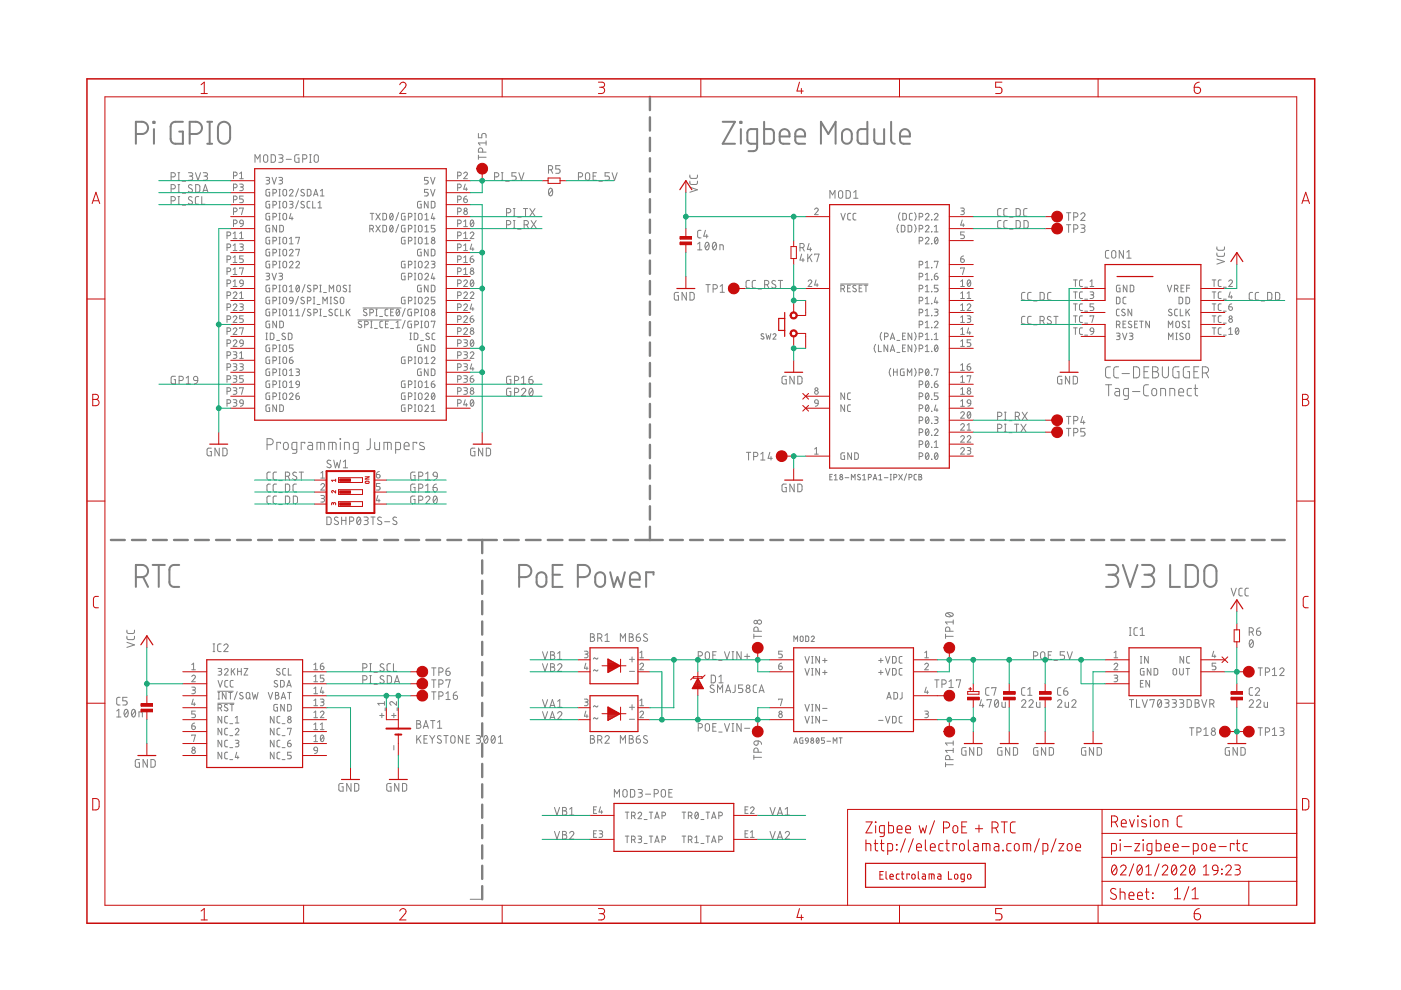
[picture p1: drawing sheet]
<svg xmlns="http://www.w3.org/2000/svg" width="297mm" height="210mm" viewBox="0 0 297 210" stroke-linecap="round" stroke-linejoin="round" font-family="sans-serif">
<g fill="none" stroke="#808080" stroke-width=".51">
<path d="M137.8 20.5v2.8M137.8 24.9v2.8M137.8 29.2v2.8M137.8 33.5v2.9M137.8 37.9v2.8M137.8 42.2v2.8M137.8 46.6v2.8M137.8 50.9v2.8M137.8 55.2v2.9M137.8 59.6v2.8M137.8 63.9v2.9M137.8 68.3v2.8"/>
<path d="M137.8 72.6v2.8M137.8 77v2.8M137.8 81.3v2.8M137.8 85.6v2.9M137.8 90v2.8M137.8 94.3v2.8M137.8 98.7v2.8M23.5 114.5h3M28 114.5h2.9M32.4 114.5h3M36.9 114.5h2.9M41.3 114.5h3"/>
<path d="M45.8 114.5h2.9M50.3 114.5h2.9M54.7 114.5h3M59.2 114.5h2.9M63.6 114.5h3M68.1 114.5h2.9M72.6 114.5h2.9M77 114.5h2.9M81.5 114.5h2.9M85.9 114.5h3M90.4 114.5h2.9M94.8 114.5h3"/>
<path d="M99.3 114.5h6M102.2 114.5v2.8M102.2 118.8v2.8M106.9 114.5h3.1M111.5 114.5h3.1M116.1 114.5h3.2M120.8 114.5h3.1M125.4 114.5h3.1M130 114.5h3.2M134.7 114.5h5.8M137.8 103v2.8M137.8 107.3v2.9"/>
<path d="M137.8 111.7v2.8M142 114.5h2.8M146.3 114.5h2.7M150.6 114.5h2.7M154.8 114.5h2.7M159.1 114.5h2.7M163.3 114.5h2.8M167.6 114.5h2.7M171.8 114.5h2.8M176.1 114.5h2.7M180.3 114.5h2.8M184.6 114.5h2.7"/>
<path d="M188.8 114.5h2.8M193.1 114.5h2.7M197.4 114.5h2.7M201.6 114.5h2.7M205.8 114.5h2.8M210.1 114.5h2.7M214.4 114.5h2.7M218.6 114.5h2.7M222.9 114.5h2.7M227.1 114.5h2.7M231.4 114.5h2.7M235.6 114.5h2.8"/>
<path d="M239.9 114.5h2.7M244.1 114.5h2.8M248.4 114.5h2.7M252.6 114.5h2.8M256.9 114.5h2.7M261.2 114.5h2.7M265.4 114.5h2.7M269.7 114.5h2.7M102.2 123.1v2.8M102.2 127.4v2.8M102.2 131.8v2.8M102.2 136.1v2.8"/>
<path d="M102.2 140.4v2.8M102.2 144.7v2.8M102.2 149v2.8M102.2 153.4v2.7M102.2 157.6v2.8M102.2 162v2.8M102.2 166.3v2.8M102.2 170.6v2.8M102.2 174.9v2.8M102.2 179.2v2.8M102.2 183.6v2.8M102.2 187.9v2.8"/>
</g>
<g fill="none" stroke="#808080" stroke-width=".21">
<path d="M36.3 37.5h.4a.44 .44 0 0 0 .5-.4 .44 .44 0 0 0-.5-.5h-.4v1.6M37.7 39.1h.4M37.7 38.2h.4M37.7 36.6h.4M37.9 36.6v1.6M37.9 39.1v1.7M38.7 38.4h.7M40 36.6h.5a.36 .36 0 0 1 .4 .4 .36 .36 0 0 1-.4 .3h-.3M40.4 37.3a.44 .44 0 0 1 .5 .5 .44 .44 0 0 1-.5 .4h-.4M40.7 39.3a.41 .41 0 0 0-.6-.1 .41 .41 0 0 0-.1 .6l.6 .3a.44 .44 0 0 1 0 .7 .44 .44 0 0 1-.7-.2M41.4 36.6l.6 1.6 .5-1.6M41.5 39.1l.6 .1 .3 .2v1.1l-.3 .2-.6 .1z"/>
<path d="M43.1 36.6h.5a.36 .36 0 0 1 .4 .4 .36 .36 0 0 1-.4 .3h-.3M43.5 37.3a.44 .44 0 0 1 .5 .5 .44 .44 0 0 1-.5 .4h-.4M49.5 37.3h.4a.39 .39 0 0 0 .4-.4 .39 .39 0 0 0-.4-.4h-.4v1.4M49.5 39.8h.4a.39 .39 0 0 0 .4-.4 .39 .39 0 0 0-.4-.4h-.4v1.4M50.8 39h.5l.3 .3-.2 .3h-.4M50.8 36.8l.4-.3v1.4M50.8 37.9h.8M51.2 39.6a.39 .39 0 0 1 .4 .4 .39 .39 0 0 1-.4 .4h-.4M54.1 34.4v-1.6l.5 .9 .5-.9v1.6M56 32.9l.3-.1 .3 .1 .2 1.1a.44 .44 0 0 1-.5 .4 .44 .44 0 0 1-.4-.4zM56.4 37.6h.6l.1 .2-.1 .4h-.5M56.8 38.2a.39 .39 0 0 1 .4 .4 .39 .39 0 0 1-.4 .4h-.4"/>
<path d="M57.5 32.8h.6l.3 .3v.9l-.3 .4h-.6zM57.7 37.6l.4 1.4 .5-1.4M59.1 32.8h.5a.36 .36 0 0 1 .4 .4 .36 .36 0 0 1-.4 .3h-.3M59.1 37.6h.6l.2 .2-.2 .4h-.4M59.5 38.2a.39 .39 0 0 1 .4 .4 .39 .39 0 0 1-.4 .4h-.4M59.6 33.5a.44 .44 0 0 1 .4 .5 .44 .44 0 0 1-.4 .4h-.5M60.7 33.8h1.1M63.4 32.8h-.7l-.2 .2v1.1l.2 .3h.7v-.9h-.3M64.2 33.7h.4a.44 .44 0 0 0 .5-.4 .44 .44 0 0 0-.5-.5h-.4v1.6M65.6 32.8h.4M65.6 34.4h.4M65.8 32.8v1.6"/>
<path d="M66.7 32.9l.4-.1 .3 .1 .1 1.1a.44 .44 0 0 1-.4 .4 .44 .44 0 0 1-.5-.4zM90.8 37.6h-.8v.6h.5a.4 .4 0 0 1 .3 .4 .4 .4 0 0 1-.3 .4h-.5M91.3 37.6l.5 1.4 .4-1.4M97 37.3h.4a.39 .39 0 0 0 .4-.4 .39 .39 0 0 0-.4-.4h-.4v1.4M97 39.8h.4a.39 .39 0 0 0 .4-.4 .39 .39 0 0 0-.4-.4h-.4v1.4M98.3 36.8a.38 .38 0 0 1 .6-.3 .38 .38 0 0 1 .1 .6l-.7 .8h.8M98.6 39l-.3 1.1h.8M98.9 39.8v.6M101.4 28.3v.9h.8v-.5a.46 .46 0 0 1 .4-.4 .46 .46 0 0 1 .5 .4v.5M101.4 32.9v.9M101.4 33.3h1.7M102.3 32.3v-.5a.46 .46 0 0 0-.4-.5 .46 .46 0 0 0-.5 .5v.5h1.7"/>
<path d="M103.1 30.3h-1.7l.4 .5M103.1 29.9v.9M104.9 37.5h.4a.44 .44 0 0 0 .5-.4 .44 .44 0 0 0-.5-.5h-.4v1.6M106.3 38.2h.4M106.3 36.6h.4M106.5 36.6v1.6M107.2 38.4h.7M109.4 36.6h-.9v.7h.6a.45 .45 0 0 1 .3 .5 .45 .45 0 0 1-.3 .4h-.6M110 36.6l.6 1.6 .5-1.6M116.3 36h.4a.44 .44 0 0 0 .5-.4 .44 .44 0 0 0-.5-.5h-.4v1.6M116.8 36l.4 .7M118.7 35.1h-.9v.7h.6a.46 .46 0 0 1 .4 .5 .46 .46 0 0 1-.4 .4h-.6"/>
<path d="M122.6 37.5h.5a.44 .44 0 0 0 .4-.4 .44 .44 0 0 0-.4-.5h-.5v1.6M124.2 36.7l.4-.1 .3 .1 .1 1.1a.46 .46 0 0 1-.4 .4 .46 .46 0 0 1-.5-.4zM125.8 37.3h.5M126.5 36.6h-.7v1.6h.7M127 38.4h.7M129.2 36.6h-.9v.7h.5a.45 .45 0 0 1 .4 .5 .45 .45 0 0 1-.4 .4h-.5M129.8 36.6l.5 1.6 .6-1.6M146.3 38.4v.5l.3 .2h1.1l.1-.2 .1-.5M146.3 37.1v.5l.3 .2h1.1l.1-.2 .1-.5M146.3 39.7l1.6 .5-1.6 .6M36.3 40h.4a.46 .46 0 0 0 .5-.4 .46 .46 0 0 0-.5-.5h-.4v1.7M36.3 42.6h.4a.46 .46 0 0 0 .5-.5 .46 .46 0 0 0-.5-.4h-.4v1.6"/>
<path d="M37.7 40.8h.4M37.7 43.3h.4M37.7 41.7h.4M37.9 41.7v1.6M38.7 41h.7M38.7 43.5h.7M40.7 41.8a.41 .41 0 0 0-.6-.1 .41 .41 0 0 0-.1 .6l.6 .3a.44 .44 0 0 1 0 .7 .44 .44 0 0 1-.7-.2M42.1 41.7h-.5l-.2 .4v1l.2 .2h.5M42.8 41.7v1.6h.7M43 40.8l.5-1.7 .6 1.7M43.1 40.4h.8M48.1 50h.4a.39 .39 0 0 0 .4-.4 .39 .39 0 0 0-.4-.4h-.4v1.4"/>
<path d="M48.1 52.5h.4a.39 .39 0 0 0 .4-.4 .39 .39 0 0 0-.4-.4h-.4v1.4M48.1 55.1h.4a.39 .39 0 0 0 .4-.4 .39 .39 0 0 0-.4-.4h-.4v1.4M48.1 57.6h.4a.39 .39 0 0 0 .4-.4 .39 .39 0 0 0-.4-.4h-.4v1.4M49.4 50.6h.8M49.4 49.5l.4-.3v1.4M49.4 52l.4-.3v1.4M49.4 54.6l.4-.3v1.4M49.4 57.1l.4-.3v1.4M49.4 59.7l.4-.3v1.3M49.4 53.1h.8M49.4 55.7h.8M49.4 58.2h.8"/>
<path d="M49.5 42.4h.4a.39 .39 0 0 0 .4-.4 .39 .39 0 0 0-.4-.4h-.4v1.4M49.5 44.9h.4a.39 .39 0 0 0 .4-.4 .39 .39 0 0 0-.4-.4h-.4v1.4M49.5 47.4h.4a.39 .39 0 0 0 .4-.4 .39 .39 0 0 0-.4-.3h-.4v1.3M50.8 51.7l.6 .1 .2 .2-.2 .3h-.4M50.8 44.3v-.2h.8l-.4 1.4M50.8 50.6h.8M50.8 57v-.2h.8l-.4 1.4M50.8 49.5l.4-.3v1.4M50.9 46.8h.6l.1 .6-.7-.1zM50.9 59.5h.6l.1 .6-.7-.1zM51.2 52.3a.39 .39 0 0 1 .4 .4 .39 .39 0 0 1-.4 .4h-.4M51.6 41.6h-.8v.6h.5a.4 .4 0 0 1 .3 .4 .4 .4 0 0 1-.3 .4h-.5"/>
<path d="M51.6 47.4l-.1 .4-.5 .2M51.6 54.3h-.8v.6h.5a.4 .4 0 0 1 .3 .4 .4 .4 0 0 1-.3 .4h-.5M56.4 57.9l.6 .1 .1 .2-.1 .3h-.5M56.8 58.5a.39 .39 0 0 1 .4 .4 .39 .39 0 0 1-.4 .4h-.4M57.2 40.2h-.6l-.2 .1v.9l.2 .3 .6 .1v-.8h-.3M57.2 42.7h-.6l-.2 .2v.9l.2 .3h.6v-.8h-.3M57.2 45.2l-.6 .1-.2 .1v.9l.2 .3h.6v-.8h-.3M57.2 47.8h-.6l-.2 .2v.9l.2 .2 .6 .1v-.8h-.3M57.2 50.3h-.6l-.2 .2v.9l.2 .3h.6v-.8h-.3M57.2 52.9h-.6l-.2 .1v.9l.2 .3 .6 .1v-.8h-.3M57.2 55.4h-.6l-.2 .2v.9l.2 .3h.6v-.8h-.3M57.7 57.9l.4 1.4 .5-1.4"/>
<path d="M57.9 40.9h.4a.39 .39 0 0 0 .4-.4 .39 .39 0 0 0-.4-.3h-.4v1.4M57.9 43.5h.4a.39 .39 0 0 0 .4-.4 .39 .39 0 0 0-.4-.4h-.4v1.4M57.9 46h.4a.38 .38 0 0 0 .4-.4 .38 .38 0 0 0-.4-.4h-.4v1.4M57.9 51.1h.4a.38 .38 0 0 0 .4-.4 .38 .38 0 0 0-.4-.4h-.4v1.4M57.9 53.6h.4a.38 .38 0 0 0 .4-.4 .38 .38 0 0 0-.4-.3h-.4v1.4M57.9 56.2h.4a.38 .38 0 0 0 .4-.4 .38 .38 0 0 0-.4-.4h-.4v1.4M58.6 47.8v1.4l-.8-1.4v1.4M59.1 57.9l.6 .1 .2 .2-.2 .3h-.4M59.1 46.6h.3M59.1 45.2h.3M59.1 44.1h.3M59.1 50.3h.3"/>
<path d="M59.1 51.7h.3M59.1 55.4h.3M59.1 56.8h.3M59.1 41.6h.3M59.1 40.2h.3M59.1 42.7h.3M59.1 54.3h.3M59.1 52.9h.3M59.3 40.2v1.4M59.3 42.7v1.4M59.3 45.2v1.4M59.3 50.3v1.4"/>
<path d="M59.3 52.9v1.4M59.3 55.4v1.4M59.3 47.8h.5l.2 .2 .1 .8-.3 .3-.5 .1zM59.5 58.5a.39 .39 0 0 1 .4 .4 .39 .39 0 0 1-.4 .4h-.4M60.1 40.3h.6l.1 .9a.39 .39 0 0 1-.4 .4 .39 .39 0 0 1-.4-.4zM60.1 42.8h.6l.1 .9a.39 .39 0 0 1-.4 .4 .39 .39 0 0 1-.4-.4zM60.1 45.3h.6l.1 .9a.39 .39 0 0 1-.4 .4 .39 .39 0 0 1-.4-.4zM60.1 50.4h.6l.1 .9a.39 .39 0 0 1-.4 .4 .39 .39 0 0 1-.4-.4zM60.1 53h.6l.1 .8a.39 .39 0 0 1-.4 .5 .39 .39 0 0 1-.4-.5zM60.1 55.5h.6l.1 .9a.39 .39 0 0 1-.4 .4 .39 .39 0 0 1-.4-.4zM61.4 40.5a.38 .38 0 0 1 .5-.3 .38 .38 0 0 1 .1 .6l-.6 .8h.7M61.4 42.7h.6l.1 .2-.1 .4h-.5"/>
<path d="M61.4 53.1a.38 .38 0 0 1 .5-.2 .38 .38 0 0 1 .1 .6l-.6 .8h.7M61.4 55.7a.38 .38 0 0 1 .5-.3 .38 .38 0 0 1 .1 .6l-.6 .8h.7M61.4 51.7h.7M61.4 50.6l.3-.3v1.4M61.7 45.2l-.3 1.1h.7M61.7 43.3a.39 .39 0 0 1 .4 .4 .39 .39 0 0 1-.4 .4h-.3M61.9 46v.6M62.7 55.7a.38 .38 0 0 1 .6-.3 .38 .38 0 0 1 .1 .6l-.7 .8h.8M62.7 50.5v-.2h.8l-.4 1.4M62.7 53v-.1h.8l-.4 1.4M63.3 40l-.6 1.7M63.3 42.5l-.6 1.7"/>
<path d="M64.5 40.3a.35 .35 0 0 0-.6-.1 .35 .35 0 0 0 .1 .5l.4 .3a.39 .39 0 0 1 0 .6 .39 .39 0 0 1-.6-.2M64.5 42.8a.35 .35 0 0 0-.6-.1 .35 .35 0 0 0 .1 .6l.4 .2a.39 .39 0 0 1 0 .6 .39 .39 0 0 1-.6-.2M65.2 40.2h.5l.2 .2v.8l-.2 .3-.5 .1zM65.7 42.7h-.4l-.2 .3v.9l.2 .2h.4M66.3 42.7v1.4h.6M66.5 41.6l.5-1.4 .4 1.4M66.6 41.2h.7M67.4 44.1h.8M67.4 43l.4-.3v1.4M67.9 41.6h.8M67.9 40.5l.4-.3v1.4M78.4 48.5h.4a.38 .38 0 0 0 .4-.3 .38 .38 0 0 0-.4-.4h-.4v1.4"/>
<path d="M78.5 45.2h.8M78.9 48.5l.3 .7M78.9 45.2v1.4M79.7 45.2l.9 1.4M79.7 47.8l.9 1.4M80.6 45.2l-.9 1.4M80.6 47.8l-.9 1.4M81.2 45.2l.5 .1 .2 .2v.9l-.2 .2h-.5zM81.2 47.8h.5l.2 .2v.9l-.2 .2-.5 .1zM82.8 45.3h.1a.68 .68 0 0 1 .5 .4 .68 .68 0 0 1-.2 .7l-.1 .2a.68 .68 0 0 1-.6-.5 .68 .68 0 0 1 .2-.7zM82.8 47.9l.1-.1a.68 .68 0 0 1 .5 .5 .68 .68 0 0 1-.2 .7l-.1 .1a.68 .68 0 0 1-.6-.4 .68 .68 0 0 1 .2-.7zM83.3 45.5l-.6 .8"/>
<path d="M83.3 48.1l-.6 .8M84.5 45.1l-.6 1.7M84.5 47.6l-.6 1.7M85.9 45.2l-.6 .1-.2 .1v.9l.2 .3h.6v-.8h-.3M85.9 47.8h-.6l-.2 .2v.9l.2 .2 .6 .1v-.8h-.3M85.9 50.3h-.6l-.2 .2v.9l.2 .3h.6v-.8h-.3M85.9 55.4h-.6l-.2 .2v.9l.2 .3h.6v-.8h-.3M85.9 57.9l-.6 .1-.2 .1v.9l.2 .3h.6v-.8h-.3M86.6 46h.4a.38 .38 0 0 0 .4-.4 .38 .38 0 0 0-.4-.4h-.4v1.4M86.6 48.5h.4a.38 .38 0 0 0 .4-.3 .38 .38 0 0 0-.4-.4h-.4v1.4M86.6 51.1h.4a.38 .38 0 0 0 .4-.4 .38 .38 0 0 0-.4-.4h-.4v1.4M86.6 56.2h.4a.38 .38 0 0 0 .4-.4 .38 .38 0 0 0-.4-.4h-.4v1.4"/>
<path d="M86.6 58.7h.4a.38 .38 0 0 0 .4-.4 .38 .38 0 0 0-.4-.4h-.4v1.4M87.8 46.6h.4M87.8 45.2h.4M87.8 47.8h.4M87.8 49.2h.4M87.8 50.3h.4M87.8 51.7h.4M87.8 55.4h.4M87.8 56.8h.4M87.8 57.9h.4M87.8 59.3h.4M88 45.2v1.4"/>
<path d="M88 47.8v1.4M88 50.3v1.4M88 55.4v1.4M88 57.9v1.4M88.8 45.3h.6l.1 .9a.39 .39 0 0 1-.4 .4 .39 .39 0 0 1-.4-.4zM88.8 47.9h.6l.1 .9a.39 .39 0 0 1-.4 .4 .39 .39 0 0 1-.4-.4zM88.8 50.4h.6l.1 .9a.39 .39 0 0 1-.4 .4 .39 .39 0 0 1-.4-.4zM88.8 55.5h.6l.1 .9a.39 .39 0 0 1-.4 .4 .39 .39 0 0 1-.4-.4zM88.8 58h.6l.1 .9a.39 .39 0 0 1-.4 .4 .39 .39 0 0 1-.4-.4zM89.3 42.7h-.6l-.1 .2-.1 .9 .2 .3h.6v-.8h-.2M89.3 52.9h-.6l-.1 .1-.1 .9 .2 .3 .6 .1v-.8h-.2M90.1 55.7a.38 .38 0 0 1 .5-.3 .38 .38 0 0 1 .1 .6l-.6 .8h.7"/>
<path d="M90.1 58.2a.38 .38 0 0 1 .5-.3 .38 .38 0 0 1 .1 .6l-.6 .8h.7M90.1 46.6h.7M90.1 49.2h.7M90.1 51.7h.7M90.1 45.5l.4-.3v1.4M90.1 48.1l.4-.3v1.4M90.1 50.6l.4-.3v1.4M90.8 42.7v1.4l-.8-1.4v1.4M90.8 52.9v1.4l-.8-1.4v1.4M90.8 40.2h-.8v.6h.5a.4 .4 0 0 1 .3 .4 .4 .4 0 0 1-.3 .4h-.5M91.3 40.2l.5 1.4 .4-1.4M91.4 42.7h.6l.2 .2v1l-.2 .1-.6 .1z"/>
<path d="M91.4 52.9h.6l.2 .2v.9l-.2 .2-.6 .1zM91.4 55.4h.7l.1 .2-.1 .4h-.5M91.8 45.2l-.4 1.1h.8M91.8 57.9l-.4 1.1h.8M91.8 56a.39 .39 0 0 1 .4 .4 .39 .39 0 0 1-.4 .4h-.4M92 46v.6M92 58.7v.6M92.2 47.8h-.8v.6h.5a.4 .4 0 0 1 .3 .4 .4 .4 0 0 1-.3 .4h-.5M97 42.4h.4a.39 .39 0 0 0 .4-.4 .39 .39 0 0 0-.4-.4h-.4v1.4M97 44.9h.4a.39 .39 0 0 0 .4-.4 .39 .39 0 0 0-.4-.4h-.4v1.4M97 47.4h.4a.39 .39 0 0 0 .4-.4 .39 .39 0 0 0-.4-.3h-.4v1.3M97 50h.4a.39 .39 0 0 0 .4-.4 .39 .39 0 0 0-.4-.4h-.4v1.4"/>
<path d="M97 52.5h.4a.39 .39 0 0 0 .4-.4 .39 .39 0 0 0-.4-.4h-.4v1.4M97 55.1h.4a.39 .39 0 0 0 .4-.4 .39 .39 0 0 0-.4-.4h-.4v1.4M97 57.6h.4a.39 .39 0 0 0 .4-.4 .39 .39 0 0 0-.4-.4h-.4v1.4M98.3 42.2h.5a.4 .4 0 0 1 .3 .4 .4 .4 0 0 1-.4 .4 .4 .4 0 0 1-.4-.4zM98.3 59.7a.38 .38 0 0 1 .6-.3 .38 .38 0 0 1 .1 .6l-.7 .7h.8M98.3 50.6h.8M98.3 47l.4-.3v1.3M98.3 49.5l.4-.3v1.4M98.3 52l.4-.3v1.4M98.3 54.6l.4-.3v1.4M98.3 57.1l.4-.3v1.4M98.3 48h.8"/>
<path d="M98.3 53.1h.8M98.3 55.7h.8M98.3 58.2h.8M99 41.6l-.4 .1-.3 .5M99.7 49.5a.38 .38 0 0 1 .5-.3 .38 .38 0 0 1 .2 .6l-.7 .8h.8M99.7 54.9h.5a.39 .39 0 0 1 .3 .4 .39 .39 0 0 1-.4 .4 .39 .39 0 0 1-.4-.4zM99.9 46.7h.1a.71 .71 0 0 1 .5 .6 .71 .71 0 0 1-.5 .7l-.3-.7zM99.9 59.4h.1a.71 .71 0 0 1 .5 .6 .71 .71 0 0 1-.5 .7l-.3-.7zM100 51.7l-.3 1.1h.8M100.2 52.5v.6M100.3 54.3l-.5 .2-.1 .4M100.4 47l-.6 .7"/>
<path d="M100.4 59.7l-.6 .7M107.4 45.1h.4a.46 .46 0 0 0 .5-.4 .46 .46 0 0 0-.5-.5h-.4v1.6M107.4 47.7h.4a.46 .46 0 0 0 .5-.5 .46 .46 0 0 0-.5-.4h-.4v1.6M108.8 45.8h.4M108.8 48.4h.4M108.8 46.8h.4M108.8 44.2h.4M109 44.2v1.6M109 46.8v1.6M109.7 48.6h.8M109.7 46h.8M111 44.2h.9"/>
<path d="M111.1 47.7h.5a.46 .46 0 0 0 .4-.5 .46 .46 0 0 0-.4-.4h-.5v1.6M111.4 44.2v1.6M111.7 47.7l.3 .7M112.3 44.2l1.1 1.6M112.6 46.8l1.1 1.6M113.4 44.2l-1.1 1.6M113.7 46.8l-1.1 1.6M116.5 40l.2-.1a.97 .97 0 0 1 0 1.6 1 1 0 0 1-.2-1.5zM117.1 40.3l-.7 .9M147.9 51.7l.5-.3v1.6M147.9 53h.9M148.6 48.8l-.5 .1-.2 .3v1l.2 .2h.5"/>
<path d="M149.6 48.8l-.4 1.3h.9M149.7 51.5l.2-.1a.95 .95 0 0 1 0 1.6 1 1 0 0 1-.2-1.5zM149.8 49.7v.7M150.3 51.7l-.7 .9M151.2 51.5l.3-.1a.95 .95 0 0 1 0 1.6 1 1 0 0 1-.3-1.5zM151.8 51.7l-.7 .9M152.6 53v-1.1l.7 .1 .1 1M158.9 59.5h-.5l-.2 .3 .1 1.2 .6 .1M160.2 59.5h-.5l-.2 .3v1.1l.2 .2h.5M164.4 59.6l-.2-.1a.38 .38 0 0 0-.5 .1 .38 .38 0 0 0 .1 .5l.5 .3a.44 .44 0 0 1 0 .7 .44 .44 0 0 1-.7-.2M165 59.5h.9M165.5 59.5v1.6"/>
<path d="M169.6 52.5h.5a.44 .44 0 0 0 .4-.4 .44 .44 0 0 0-.4-.5h-.5v1.6M170 53.9l-.4 1.2h.9M170.2 52.5l.3 .7M170.2 54.8v.7M171.3 53.9v1.6M171.3 59.7a.38 .38 0 0 1 .6-.3 .38 .38 0 0 1 .1 .6l-.7 .7h.8M171.5 51.6l-.3 1.3h.9M171.6 54.5l.5 1M171.8 52.5v.7M172.1 53.9l-.8 1M172.7 44.4a.38 .38 0 0 1 .6-.3 .38 .38 0 0 1 .1 .6l-.7 .8h.8M172.7 54.1v-.2h1l-.5 1.6"/>
<path d="M173 59.4l-.3 1h.8M176 42v-1.6l.5 .9 .5-.9v1.6M177.9 40.6l.3-.2 .3 .2 .2 1a.44 .44 0 0 1-.5 .4 .44 .44 0 0 1-.4-.4zM178.3 45.2l.5 1.4 .4-1.4M179.4 40.4h.6l.3 .3v.9l-.3 .4h-.6zM180.4 45.2l-.5 .1-.2 .2v.9l.2 .2h.5M181 42h.9M181 40.8l.5-.4v1.6M181.5 45.2l-.4 .1-.2 .2v.9l.2 .2h.4M190.5 47.6l-.3 .9 .3 .8M190.8 45.1l-.3 .8 .3 .9M191.1 47.8h.5l.2 .2v.9l-.2 .2-.5 .1z"/>
<path d="M191.4 45.2l.5 .1 .3 .2v.9l-.3 .2h-.5zM192.5 47.8h.6l.2 .2v.9l-.2 .2-.6 .1zM193.4 45.2l-.4 .1-.2 .2v.9l.2 .2h.4M193.9 45.1l.3 .8-.3 .9M193.9 47.6l.3 .9-.3 .8M194.9 46h.4a.38 .38 0 0 0 .4-.4 .38 .38 0 0 0-.4-.4h-.4v1.4M194.9 48.5h.4a.38 .38 0 0 0 .4-.3 .38 .38 0 0 0-.4-.4h-.4v1.4M194.9 51.1h.4a.38 .38 0 0 0 .4-.4 .38 .38 0 0 0-.4-.4h-.4v1.4M194.9 56.2h.4a.38 .38 0 0 0 .4-.4 .38 .38 0 0 0-.4-.4h-.4v1.4M194.9 58.7h.4a.38 .38 0 0 0 .4-.4 .38 .38 0 0 0-.4-.4h-.4v1.4M196.2 45.5a.38 .38 0 0 1 .5-.3 .38 .38 0 0 1 .1 .6l-.6 .8h.8M196.2 48.1a.38 .38 0 0 1 .5-.3 .38 .38 0 0 1 .1 .6l-.6 .8h.8"/>
<path d="M196.2 50.6a.38 .38 0 0 1 .5-.3 .38 .38 0 0 1 .1 .6l-.6 .8h.8M196.2 55.7l.4-.3v1.4M196.2 58.2l.4-.3v1.4M196.2 56.8h.8M196.2 59.3h.8M197.5 46.6h.1M197.5 49.1h.1M197.5 51.6h.1M197.5 56.7h.1M197.5 59.2h.1M198.1 45.5a.39 .39 0 0 1 .5-.3 .39 .39 0 0 1 .2 .6l-.7 .8h.8M198.1 58.5h.5a.39 .39 0 0 1 .3 .5 .39 .39 0 0 1-.4 .3 .39 .39 0 0 1-.4-.4z"/>
<path d="M198.1 49.2h.8M198.1 48.1l.4-.3v1.4M198.1 55.5v-.1h.8l-.4 1.4M198.3 50.4l.2-.1a.76 .76 0 0 1 .4 .7 .76 .76 0 0 1-.5 .7l-.3-.7zM198.7 57.9l-.3 .1-.3 .5M198.8 50.6l-.6 .8M203.7 44.1h.6l.1 .2-.1 .4h-.5M203.7 54.9h.5a.39 .39 0 0 1 .3 .4 .39 .39 0 0 1-.4 .4 .39 .39 0 0 1-.4-.4zM203.7 57v-.2h.8l-.4 1.4M203.7 59.7l.4-.3v1.3M204 46.7l-.3 1h.8M204.1 44.7a.39 .39 0 0 1 .4 .4 .39 .39 0 0 1-.4 .4h-.4"/>
<path d="M204.2 47.4v.6M204.3 54.3l-.5 .2-.1 .4M204.5 49.2h-.8v.6h.5a.4 .4 0 0 1 .3 .4 .4 .4 0 0 1-.3 .4h-.5M205.2 59.4h.2a.76 .76 0 0 1 .4 .7 .76 .76 0 0 1-.5 .6l-.2-.7zM205.8 59.7l-.7 .7M212.2 44.2l-.4 .1-.3 .3v1l.3 .2h.4M212.2 46.8h-.4l-.3 .3v1.1l.3 .2h.4M213.6 44.2l-.6 .1-.2 .3 .1 1 .1 .2h.6M213.6 46.8h-.6l-.2 .3 .1 1.1 .1 .2h.6M214.1 48.6h.7M214.1 46h.7M215.4 44.2l.6 .1 .3 .2v1.1l-.3 .2h-.6z"/>
<path d="M215.4 46.8h.6l.3 .3v1l-.3 .3h-.6zM217.1 46.8h.6l.3 .3v1l-.3 .3h-.6zM217.8 44.2l-.5 .1-.3 .3 .1 1 .2 .2h.5M226.1 45.1h.9M226.1 47.6h.9M226.6 45.1v1.6M226.6 47.6v1.7M227.6 59.4h.8M227.6 46h.5a.46 .46 0 0 0 .5-.4 .46 .46 0 0 0-.5-.5h-.5v1.6M227.6 48.6h.5a.46 .46 0 0 0 .5-.5 .46 .46 0 0 0-.5-.5h-.5v1.7M228 59.4v1.3M229.2 45.5a.44 .44 0 0 1 .6-.4 .44 .44 0 0 1 .1 .7l-.7 .9h.8"/>
<path d="M229.2 47.6h.5a.37 .37 0 0 1 .3 .4 .37 .37 0 0 1-.3 .4h-.4M229.5 59.4h-.4l-.2 .3v.9l.2 .1h.4M229.6 48.4a.44 .44 0 0 1 .4 .4 .44 .44 0 0 1-.4 .5h-.4M231.1 59.7l.4-.3v1.3M235.1 53.1h-.5l-.2 .4v1l.2 .2h.5M235.8 53.3l.3-.2 .5 .3v.9a.44 .44 0 0 1-.5 .4 .44 .44 0 0 1-.4-.4zM238.2 53.1v1.6l-.9-1.6v1.6M238.9 54.7h.9M238.9 53.5l.5-.4v1.6M257 59.4h.8M257.4 59.4v1.3M258 53.6v.5l.4 .3 1-.1 .2-.2v-.5"/>
<path d="M258 52.3v.5l.4 .3 1-.1 .2-.2v-.5M258 54.9l1.6 .6-1.6 .5M258.9 59.4h-.4l-.2 .3v.9l.2 .1h.4M260.5 59.7a.39 .39 0 0 1 .6-.3 .39 .39 0 0 1 .1 .6l-.7 .7h.8M37.2 79.8l-.8 .1v1.4l.8 .1v-.9h-.3M41.2 79.9l.3-.1 .3 .1 .1 .8-.8-.1-.1-.4zM48.1 60.1h.4a.39 .39 0 0 0 .4-.4 .39 .39 0 0 0-.4-.3h-.4v1.3M48.1 62.7h.4a.38 .38 0 0 0 .4-.4 .38 .38 0 0 0-.4-.4h-.4v1.4M48.1 65.2h.4a.38 .38 0 0 0 .4-.4 .38 .38 0 0 0-.4-.4h-.4v1.4M48.1 67.7h.4a.38 .38 0 0 0 .4-.3 .38 .38 0 0 0-.4-.4h-.4v1.4M48.1 70.3h.4a.38 .38 0 0 0 .4-.4 .38 .38 0 0 0-.4-.4h-.4v1.4M48.1 72.8h.4a.38 .38 0 0 0 .4-.4 .38 .38 0 0 0-.4-.3h-.4v1.3"/>
<path d="M48.1 75.4h.4a.38 .38 0 0 0 .4-.4 .38 .38 0 0 0-.4-.4h-.4v1.4M48.1 77.9h.4a.38 .38 0 0 0 .4-.4 .38 .38 0 0 0-.4-.4h-.4v1.4M49.4 62.2a.38 .38 0 0 1 .6-.3 .38 .38 0 0 1 .1 .6l-.7 .8h.8M49.4 64.7a.38 .38 0 0 1 .6-.3 .38 .38 0 0 1 .1 .6l-.7 .8h.8M49.4 67.3a.38 .38 0 0 1 .6-.3 .38 .38 0 0 1 .1 .6l-.7 .8h.8M49.4 69.8a.38 .38 0 0 1 .6-.3 .38 .38 0 0 1 .1 .6l-.7 .8h.8M49.4 72.3a.38 .38 0 0 1 .6-.2 .38 .38 0 0 1 .1 .6l-.7 .7h.8M49.4 74.6h.6l.2 .2-.2 .4h-.4M49.4 77.1l.6 .1 .2 .2-.2 .3h-.4M49.4 79.7h.6l.2 .2-.2 .3-.4 .1M49.4 60.7h.8M49.8 75.2a.39 .39 0 0 1 .4 .4 .39 .39 0 0 1-.4 .4h-.4"/>
<path d="M49.8 77.7a.39 .39 0 0 1 .4 .4 .39 .39 0 0 1-.4 .4h-.4M50.8 64.4l.6 .1 .2 .2-.2 .3h-.4M50.8 77.1l.6 .1 .2 .2-.2 .3h-.4M50.8 63.3h.8M50.8 69.7v-.2h.8l-.4 1.4M50.8 62.2l.4-.3v1.4M50.8 74.9l.4-.3v1.4M50.8 76h.8M50.9 72.2h.6l.1 .6-.7-.1zM51.2 65a.39 .39 0 0 1 .4 .4 .39 .39 0 0 1-.4 .4h-.4M51.2 77.7a.39 .39 0 0 1 .4 .4 .39 .39 0 0 1-.4 .4h-.4M51.6 60.1l-.1 .4-.5 .2"/>
<path d="M51.6 67h-.8v.6h.5a.4 .4 0 0 1 .3 .4 .4 .4 0 0 1-.3 .4h-.5M51.6 72.8l-.1 .4-.5 .2M51.6 79.7h-.8v.6h.5a.4 .4 0 0 1 .3 .4 .4 .4 0 0 1-.3 .4h-.5M56.4 70.6h.3M56.4 72h.3M56.5 70.6v1.4M57.2 60.5h-.6l-.2 .2v.9l.2 .2 .6 .1v-.8h-.3M57.2 63h-.6l-.2 .2v.9l.2 .3h.6v-.8h-.3M57.2 65.6h-.6l-.2 .1v.9l.2 .3 .6 .1v-.8h-.3M57.2 68.1h-.6l-.2 .2v.9l.2 .2 .6 .1v-.8h-.3M57.2 73.2h-.5l-.3 .2v.9l.2 .2h.6v-.7h-.3M57.2 75.7h-.5l-.3 .2v.9l.2 .3h.6v-.8h-.3"/>
<path d="M57.2 78.2h-.5l-.3 .2v.9l.2 .3h.6v-.7h-.3M57.3 70.6l.5 .1 .2 .2 .1 .7-.3 .4h-.5zM57.9 61.2h.4a.38 .38 0 0 0 .4-.3 .38 .38 0 0 0-.4-.4h-.4v1.4M57.9 63.8h.4a.38 .38 0 0 0 .4-.4 .38 .38 0 0 0-.4-.4h-.4v1.4M57.9 66.3h.4a.38 .38 0 0 0 .4-.4 .38 .38 0 0 0-.4-.3h-.4v1.4M57.9 73.9h.4a.39 .39 0 0 0 .4-.4 .39 .39 0 0 0-.4-.3h-.4v1.3M57.9 76.5h.4a.39 .39 0 0 0 .4-.4 .39 .39 0 0 0-.4-.4h-.4v1.4M57.9 79h.4a.39 .39 0 0 0 .4-.4 .39 .39 0 0 0-.4-.4h-.4v1.4M58.6 68.1v1.4l-.8-1.4v1.4M58.7 72.2h.6M59.1 60.5h.3M59.1 61.9h.3"/>
<path d="M59.1 63h.3M59.1 64.4h.3M59.1 65.6h.3M59.1 67h.3M59.1 74.5h.3M59.1 73.2h.3M59.1 79.6h.3M59.1 78.2h.3M59.1 77.1h.3M59.1 75.7h.3M59.3 60.5v1.4M59.3 63v1.4"/>
<path d="M59.3 65.6v1.4M59.3 73.2v1.3M59.3 75.7v1.4M59.3 78.2v1.4M59.3 68.1h.5l.2 .2 .1 .8-.3 .3-.5 .1zM60.1 60.6h.6l.1 .9a.39 .39 0 0 1-.4 .4 .39 .39 0 0 1-.4-.4zM60.1 63.1h.6l.1 .9a.39 .39 0 0 1-.4 .4 .39 .39 0 0 1-.4-.4zM60.1 65.7h.6l.1 .8a.39 .39 0 0 1-.4 .5 .39 .39 0 0 1-.4-.5zM60.1 73.3l.3-.1 .3 .1 .1 .9a.39 .39 0 0 1-.4 .3 .39 .39 0 0 1-.4-.3zM60.1 75.8l.3-.1 .3 .1 .1 .9a.39 .39 0 0 1-.4 .4 .39 .39 0 0 1-.4-.4zM60.1 78.4l.3-.2 .3 .2 .1 .8a.39 .39 0 0 1-.4 .4 .39 .39 0 0 1-.4-.4zM60.5 70.7h-.5l-.2 .2 .6 .5a.35 .35 0 0 1 0 .6 .35 .35 0 0 1-.5-.1l-.1-.1"/>
<path d="M61.1 70.6l.6 .1 .2 .2v.7l-.2 .4h-.6zM61.4 76.3h.4a.39 .39 0 0 1 .3 .5 .39 .39 0 0 1-.4 .3 .39 .39 0 0 1-.3-.4zM61.4 61.9h.7M61.4 67h.7M61.4 79.6h.7M61.4 60.8l.3-.3v1.4M61.4 65.8l.3-.2v1.4M61.4 78.5l.3-.3v1.4M61.5 63.1h.5l.1 .7-.7-.1zM62 75.7l-.4 .1-.2 .5M62.1 63.8l-.2 .5-.4 .1M62.1 73.2h-.7v.6h.4a.39 .39 0 0 1 .4 .4 .39 .39 0 0 1-.4 .3h-.4"/>
<path d="M62.7 78.2h.5l.3 .3-.2 .3-.4 .1M62.7 67h.8M62.7 65.8l.4-.2v1.4M62.9 60.6l.2-.1a.83 .83 0 0 1 0 1.4 .88 .88 0 0 1-.2-1.3zM63.1 78.9a.38 .38 0 0 1 .4 .3 .38 .38 0 0 1-.4 .4h-.4M63.3 62.8l-.6 1.8M63.4 60.8l-.6 .8M64.5 63.1a.35 .35 0 0 0-.6 0 .35 .35 0 0 0 .1 .5l.4 .2a.39 .39 0 0 1-.1 .6 .39 .39 0 0 1-.5-.2M64.7 60.3l-.6 1.7M64.7 65.4l-.6 1.7M65.2 63.8h.4a.38 .38 0 0 0 .4-.4 .38 .38 0 0 0-.4-.4h-.4v1.4M65.8 60.6l-.4-.1-.2 .3 .1 .2 .5 .3a.35 .35 0 0 1 0 .5 .35 .35 0 0 1-.5 0l-.1-.1"/>
<path d="M65.8 65.7l-.4-.1-.2 .2 .1 .3 .5 .3a.35 .35 0 0 1 0 .5 .35 .35 0 0 1-.5-.1l-.1-.1M66.4 63h.3M66.4 64.4h.3M66.5 61.2h.4a.38 .38 0 0 0 .4-.3 .38 .38 0 0 0-.4-.4h-.4v1.4M66.5 66.3h.4a.38 .38 0 0 0 .4-.4 .38 .38 0 0 0-.4-.3h-.4v1.4M66.6 63v1.4M67.2 64.6h.7M67.8 60.5h.3M67.8 61.9h.3M67.8 65.6h.3M67.8 67h.3M67.9 60.5v1.4"/>
<path d="M67.9 65.6v1.4M68.5 64.4v-1.4l.4 .8 .5-.8v1.4M68.6 62h.6M68.6 67.1h.6M69.8 61.9v-1.4l.5 .7 .4-.7v1.4M70 63h.3M70 64.4h.3M70.1 63v1.4M70.4 65.7l-.5-.1-.2 .2 .6 .6a.35 .35 0 0 1 .1 .5 .35 .35 0 0 1-.6-.1l-.1-.1M71.5 63.1a.35 .35 0 0 0-.5 0 .35 .35 0 0 0 0 .5l.4 .2a.38 .38 0 0 1 0 .6 .38 .38 0 0 1-.6-.2M71.5 60.6h.6l.1 .9a.39 .39 0 0 1-.4 .4 .39 .39 0 0 1-.4-.4zM71.6 65.6h-.4l-.2 .2 .1 1 .5 .2"/>
<path d="M72.2 65.6v1.4h.6M72.2 63.1h.6l.1 .9a.38 .38 0 0 1-.4 .4 .38 .38 0 0 1-.4-.4zM73.4 60.6l-.4-.1-.2 .3v.2l.5 .3a.35 .35 0 0 1 .1 .5 .35 .35 0 0 1-.5 0l-.2-.1M73.4 65.6v1.4M73.7 66.1l.5 .9M74 60.5h.3M74 61.9h.3M74.2 60.5v1.4M74.2 65.6l-.8 .8M75.9 67.8h9.1M76.6 68.2l-.4-.1-.2 .3 .7 .7a.39 .39 0 0 1-.3 .4 .39 .39 0 0 1-.5-.2M77 65.3h8"/>
<path d="M77.3 68.9h.4a.38 .38 0 0 0 .4-.4 .38 .38 0 0 0-.4-.4h-.4v1.4M77.7 65.7a.35 .35 0 0 0-.5-.1 .35 .35 0 0 0 0 .5l.5 .3a.35 .35 0 0 1 0 .5 .35 .35 0 0 1-.5-.1l-.2-.1M78.4 66.3h.4a.38 .38 0 0 0 .4-.4 .38 .38 0 0 0-.4-.3h-.4v1.4M78.6 68.1h.3M78.6 69.5h.3M78.7 68.1v1.4M79.4 69.6h.6M79.7 65.6h.3M79.7 67h.3M79.8 65.6v1.4M80.5 67.1h.6M81.2 68.1h-.5l-.2 .3 .1 .9 .6 .2"/>
<path d="M81.7 68.7h.5M82.3 65.6h-.5l-.2 .2 .1 1 .6 .2M82.4 68.1h-.7v1.4h.7M82.8 69.6h.6M82.8 66.2h.5M83.4 65.6h-.6v1.4h.6M84 69.5h.8M84 68.4l.3-.3v1.4M84.1 65.6h.1a.69 .69 0 0 1 .6 .6 .69 .69 0 0 1-.6 .7l-.2-.4zM84.7 65.8l-.6 .8M85.9 63h-.6l-.2 .2v1l.3 .2h.5v-.8h-.3M85.9 75.7h-.5l-.3 .2v.9l.2 .3h.6v-.8h-.3"/>
<path d="M85.9 65.4l-.6 1.7M85.9 67.9l-.6 1.7M86.6 63.8h.4a.38 .38 0 0 0 .4-.4 .38 .38 0 0 0-.4-.4h-.4v1.4M86.6 76.5h.4a.39 .39 0 0 0 .4-.4 .39 .39 0 0 0-.4-.4h-.4v1.4M86.9 70.6h.3M86.9 72h.3M87.1 70.6v1.4M87.2 65.6h-.5l-.2 .1v.9l.2 .3 .5 .1v-.8h-.2M87.2 68.1h-.5l-.2 .2v.9l.2 .2 .5 .1v-.8h-.2M87.8 70.6l.5 .1 .3 .2v.7l-.3 .4h-.5zM87.8 63h.4M87.8 64.4h.4"/>
<path d="M87.8 77.1h.4M87.8 75.7h.4M87.9 66.3h.4a.38 .38 0 0 0 .4-.4 .38 .38 0 0 0-.4-.3h-.4v1.4M87.9 68.9h.4a.38 .38 0 0 0 .4-.4 .38 .38 0 0 0-.4-.4h-.4v1.4M88 63v1.4M88 75.7v1.4M88.8 63.1h.6l.1 .9a.39 .39 0 0 1-.4 .4 .39 .39 0 0 1-.4-.4zM88.8 75.8l.3-.1 .3 .1 .1 .9a.39 .39 0 0 1-.4 .4 .39 .39 0 0 1-.4-.4zM89.2 72.2h.6M89.2 65.6h.3M89.2 67h.3M89.2 68.1h.3"/>
<path d="M89.2 69.5h.3M89.3 60.5h-.6l-.1 .2-.1 .9 .2 .2 .6 .1v-.8h-.2M89.3 73.2h-.5l-.2 .2-.1 .9 .2 .2h.6v-.7h-.2M89.3 78.2h-.5l-.2 .2-.1 .9 .2 .3h.6v-.7h-.2M89.4 65.6v1.4M89.4 68.1v1.4M90.1 63.3a.38 .38 0 0 1 .5-.3 .38 .38 0 0 1 .1 .6l-.6 .8h.7M90.1 76l.4-.3v1.4M90.1 77.1h.7M90.2 65.7h.5l.1 .8a.38 .38 0 0 1-.3 .5 .38 .38 0 0 1-.4-.5zM90.2 68.2h.5l.1 .9a.38 .38 0 0 1-.3 .4 .38 .38 0 0 1-.4-.4zM90.8 60.5v1.4l-.8-1.4v1.4"/>
<path d="M90.8 73.2v1.3l-.8-1.3v1.3M90.8 78.2v1.4l-.8-1.4v1.4M91 70.7h-.5l-.2 .2 .6 .5a.35 .35 0 0 1 .1 .6 .35 .35 0 0 1-.6-.1l-.1-.1M91.4 60.5h.6l.2 .2v.9l-.2 .2-.6 .1zM91.4 73.2h.6l.2 .2v.9l-.2 .2h-.6zM91.4 76a.38 .38 0 0 1 .6-.3 .38 .38 0 0 1 .1 .6l-.7 .8h.8M91.4 78.2l.6 .1 .2 .2v.9l-.2 .2h-.6zM91.4 68.2v-.1h.8l-.4 1.4M92.2 63h-.8v.6h.5a.4 .4 0 0 1 .3 .4 .4 .4 0 0 1-.3 .4h-.5M92.2 70.6l-.4 .1-.2 .2v.9l.2 .2h.4M97 60.1h.4a.39 .39 0 0 0 .4-.4 .39 .39 0 0 0-.4-.3h-.4v1.3M97 62.7h.4a.38 .38 0 0 0 .4-.4 .38 .38 0 0 0-.4-.4h-.4v1.4"/>
<path d="M97 65.2h.4a.38 .38 0 0 0 .4-.4 .38 .38 0 0 0-.4-.4h-.4v1.4M97 67.7h.4a.38 .38 0 0 0 .4-.3 .38 .38 0 0 0-.4-.4h-.4v1.4M97 70.3h.4a.38 .38 0 0 0 .4-.4 .38 .38 0 0 0-.4-.4h-.4v1.4M97 72.8h.4a.38 .38 0 0 0 .4-.4 .38 .38 0 0 0-.4-.3h-.4v1.3M97 75.4h.4a.38 .38 0 0 0 .4-.4 .38 .38 0 0 0-.4-.4h-.4v1.4M97 77.9h.4a.38 .38 0 0 0 .4-.4 .38 .38 0 0 0-.4-.4h-.4v1.4M98.3 62.2a.38 .38 0 0 1 .6-.3 .38 .38 0 0 1 .1 .6l-.7 .8h.8M98.3 64.7a.38 .38 0 0 1 .6-.3 .38 .38 0 0 1 .1 .6l-.7 .8h.8M98.3 67.3a.38 .38 0 0 1 .6-.3 .38 .38 0 0 1 .1 .6l-.7 .8h.8M98.3 69.8a.38 .38 0 0 1 .6-.3 .38 .38 0 0 1 .1 .6l-.7 .8h.8M98.3 72.1h.6l.2 .2-.2 .3-.4 .1M98.3 74.6h.6l.2 .2-.2 .4h-.4"/>
<path d="M98.3 77.1l.6 .1 .2 .2-.2 .3h-.4M98.3 79.7h.6l.2 .2-.2 .3-.4 .1M98.7 72.7a.39 .39 0 0 1 .4 .4 .39 .39 0 0 1-.4 .3h-.4M98.7 75.2a.39 .39 0 0 1 .4 .4 .39 .39 0 0 1-.4 .4h-.4M98.7 77.7a.39 .39 0 0 1 .4 .4 .39 .39 0 0 1-.4 .4h-.4M99.7 62.2a.38 .38 0 0 1 .5-.3 .38 .38 0 0 1 .2 .6l-.7 .8h.8M99.7 67.6h.5a.39 .39 0 0 1 .3 .4 .39 .39 0 0 1-.4 .3 .39 .39 0 0 1-.4-.3zM99.7 74.9a.38 .38 0 0 1 .5-.3 .38 .38 0 0 1 .2 .6l-.7 .8h.8M99.9 72.1h.1a.71 .71 0 0 1 .5 .6 .71 .71 0 0 1-.5 .7l-.3-.7zM100 77.1l-.3 1.1h.8M100 64.4l-.3 1.1h.8M100.2 65.2v.6"/>
<path d="M100.2 77.9v.6M100.3 67l-.4 .1-.2 .5M100.3 79.7l-.4 .1-.2 .5M100.4 72.3l-.6 .8M108.3 79.8h-.7l-.2 .2v1l.2 .4h.7v-.9h-.3M112.9 79.8l-.6 .3-.2 .4M143.8 62h-.5l-.3 .2v1.1l.2 .3h.6v-.9h-.2M145.5 62v1.6l-.9-1.6v1.6M146.3 62h.6l.3 .3v.9l-.3 .4h-.6zM149.7 60.3h.9M150.1 60.3v1.7M151.2 61.3h.5a.46 .46 0 0 0 .4-.5 .46 .46 0 0 0-.4-.5h-.5v1.7"/>
<path d="M152.7 60.7l.4-.4v1.7M152.7 62h.9M160.7 61.3h.8M161.9 70.8h-.4l-.1 .2 .5 .4a.32 .32 0 0 1-.1 .5 .32 .32 0 0 1-.5-.2M162.1 60.4h.5a.46 .46 0 0 0 .4-.5 .46 .46 0 0 0-.4-.4h-.5v1.6M162.4 70.7l.3 1.2 .2-.8 .3 .8 .2-1.2M162.6 60.4l.4 .7M163.9 71a.32 .32 0 0 1 .4-.2 .32 .32 0 0 1 .1 .4l-.5 .7h.6M166.7 79.8l-.8 .1v1.4l.8 .1v-.9h-.3M168.4 79.8v1.6l-.9-1.6v1.6M169.1 79.8h.7l.2 .3 .1 .8-.3 .5h-.7zM173.2 60.1v.6"/>
<path d="M178.2 60.2h5.8M178.3 61.2h.4a.38 .38 0 0 0 .4-.3 .38 .38 0 0 0-.4-.4h-.4v1.4M178.8 61.2l.3 .7M179.7 61.1h.5M180.3 60.5h-.6v1.4h.6M181.5 60.6a.35 .35 0 0 0-.5-.1 .35 .35 0 0 0 0 .5l.4 .3a.39 .39 0 0 1 0 .6 .39 .39 0 0 1-.6-.2M182.2 61.1h.4M182.8 60.5h-.6v1.4h.6M183.2 60.5h.8M183.6 60.5v1.4M185.7 73l-.4 .9 .4 .8M186.2 73.2v1.3h.7"/>
<path d="M186.9 70.5l-.3 .8 .3 .9M187.5 71.4h.4a.38 .38 0 0 0 .4-.4 .38 .38 0 0 0-.4-.4h-.4v1.4M188.2 73.2v1.3l-.8-1.3v1.3M188.8 72l.4-1.4 .5 1.4M188.8 74.5l.4-1.3 .5 1.3M188.8 78.1l-.3 .8 .3 .9M188.9 71.7h.7M188.9 74.2h.7M189.4 78.2v1.4M189.4 78.9h.8M190.2 72.2h.6M190.2 74.7h.6"/>
<path d="M190.2 78.2v1.4M191.4 71.2h.4M191.4 73.8h.4M191.7 78.2h-.5l-.3 .2v.9l.2 .3h.6v-.7h-.2M192 70.6h-.6v1.4h.6M192 73.2h-.6v1.3h.6M192.4 79.6v-1.4l.4 .8 .5-.8v1.4M193.3 70.6v1.4l-.8-1.4v1.4M193.3 73.2v1.3l-.8-1.3v1.3M193.9 70.5l.3 .8-.3 .9M193.9 73l.3 .9-.3 .8M193.9 78.1l.3 .8-.3 .9"/>
<path d="M194.9 61.2h.4a.38 .38 0 0 0 .4-.3 .38 .38 0 0 0-.4-.4h-.4v1.4M194.9 63.8h.4a.38 .38 0 0 0 .4-.4 .38 .38 0 0 0-.4-.4h-.4v1.4M194.9 66.3h.4a.38 .38 0 0 0 .4-.4 .38 .38 0 0 0-.4-.3h-.4v1.4M194.9 68.9h.4a.38 .38 0 0 0 .4-.4 .38 .38 0 0 0-.4-.4h-.4v1.4M194.9 71.4h.4a.38 .38 0 0 0 .4-.4 .38 .38 0 0 0-.4-.4h-.4v1.4M194.9 73.9h.4a.39 .39 0 0 0 .4-.4 .39 .39 0 0 0-.4-.3h-.4v1.3M194.9 79h.4a.39 .39 0 0 0 .4-.4 .39 .39 0 0 0-.4-.4h-.4v1.4M196.2 60.8l.4-.3v1.4M196.2 63.3l.4-.3v1.4M196.2 65.8l.4-.2v1.4M196.2 68.4l.4-.3v1.4M196.2 70.9l.4-.3v1.4"/>
<path d="M196.2 73.5l.4-.3v1.3M196.2 61.9h.8M196.2 64.4h.8M196.2 67h.8M196.2 69.5h.8M196.2 72h.8M196.2 74.5h.8M196.4 78.3h.1a.69 .69 0 0 1 .5 .6 .69 .69 0 0 1-.5 .7l-.3-.4zM196.9 78.5l-.6 .8M197.5 61.8h.1M197.5 64.3h.1M197.5 66.9h.1"/>
<path d="M197.5 69.4h.1M197.5 71.9h.1M197.5 74.5h.1M197.5 79.6h.1M198.1 65.6h.6l.2 .2-.2 .3-.4 .1M198.1 68.4a.39 .39 0 0 1 .5-.3 .39 .39 0 0 1 .2 .6l-.7 .8h.8M198.1 70.9l.4-.3v1.4M198.1 78.4v-.2h.8l-.4 1.4M198.1 72h.8M198.3 73.3l.2-.1a.83 .83 0 0 1 0 1.3 .85 .85 0 0 1-.2-1.2zM198.4 63l-.3 1.1h.8M198.5 66.2a.39 .39 0 0 1 .4 .4 .39 .39 0 0 1-.4 .4h-.4"/>
<path d="M198.6 63.8v.6M198.8 73.5l-.6 .8M198.9 60.5h-.8v.6h.5a.4 .4 0 0 1 .3 .4 .4 .4 0 0 1-.3 .4h-.5M203.7 62.2l.4-.3v1.4M203.7 64.7l.4-.3v1.4M203.7 67.3l.4-.3v1.4M203.7 69.8l.4-.3v1.4M203.7 72.3l.4-.2v1.3M203.7 77.4l.4-.3v1.4M203.7 80l.4-.3v1.4M203.7 60.7h.8M203.7 63.3h.8"/>
<path d="M203.7 65.8h.8M203.7 68.4h.8M203.7 70.9h.8M203.7 73.4h.8M203.7 78.5h.8M205.1 64.7a.38 .38 0 0 1 .5-.3 .38 .38 0 0 1 .1 .6l-.6 .8h.7M205.1 67h.6l.1 .2-.1 .4h-.5M205.1 77.7h.4a.39 .39 0 0 1 .3 .5 .39 .39 0 0 1-.4 .3 .39 .39 0 0 1-.3-.4zM205.1 63.3h.7M205.1 62.2l.3-.3v1.4M205.1 79.8v-.1h.7l-.4 1.4M205.4 69.5l-.3 1.1h.7"/>
<path d="M205.4 67.6a.39 .39 0 0 1 .4 .4 .39 .39 0 0 1-.4 .4h-.3M205.6 70.3v.6M205.7 77.1l-.4 .1-.2 .5M205.8 72.1h-.7v.6h.4a.4 .4 0 0 1 .3 .4 .4 .4 0 0 1-.3 .3h-.4M217.3 67.1h-.5l-.2 .3v1.1l.2 .2h.5M217.3 62h-.5l-.2 .4v1l.2 .2h.5M218.6 67.1h-.5l-.2 .3 .1 1.2 .6 .1M218.6 62h-.5l-.2 .4 .1 1.1 .6 .1M219.1 68.9h.8M219.1 63.8h.8M220.5 68h.5a.46 .46 0 0 0 .4-.5 .46 .46 0 0 0-.4-.4h-.5v1.6M220.5 62h.6l.3 .3v1.1l-.3 .2h-.6z"/>
<path d="M221.1 68l.3 .7M222.8 67.2l-.2-.1a.37 .37 0 0 0-.5 .2 .37 .37 0 0 0 .1 .5l.5 .2a.4 .4 0 0 1 .1 .6 .4 .4 0 0 1-.6 0l-.2-.1M222.8 62h-.5l-.2 .4v1l.2 .2h.5M223.4 67.1h.9M223.9 67.1v1.6M225.1 79.8h-.7l-.2 .2v1l.2 .4h.7v-.9h-.2M226.8 79.8v1.6l-.9-1.6v1.6M227.5 79.8h.7l.2 .3 .1 .8-.3 .5h-.7zM227.6 67h.8M227.6 69.5h.8M227.6 61.9h.8M227.6 64.4h.8"/>
<path d="M228 61.9v1.4M228 64.4v1.4M228 67v1.4M228 69.5v1.4M229.5 69.5h-.4l-.2 .3v.9l.2 .2h.4M229.5 67h-.4l-.2 .3v.9l.2 .1 .4 .1M229.5 64.4l-.4 .1-.2 .2v.9l.2 .2h.4M229.5 61.9h-.4l-.2 .3v.9l.2 .2h.4M230 71.1h.6M230 68.5h.6M230 66h.6M230 63.4h.6"/>
<path d="M230 60.9h.6M231.1 61.9h.6l.2 .2-.2 .4h-.4M231.1 60.7h.8M231.1 67.1v-.1h.8l-.4 1.4M231.2 69.6h.6l.1 .7-.7-.1-.1-.3zM231.5 62.5a.39 .39 0 0 1 .4 .4 .39 .39 0 0 1-.4 .4h-.4M231.9 70.3l-.1 .4-.5 .2M231.9 64.4h-.8v.6h.5a.4 .4 0 0 1 .3 .4 .4 .4 0 0 1-.3 .4h-.5M235.4 77.8h-.5a.51 .51 0 0 0-.5 .5v1.5l.4 .3h.6M236.7 70.6l.6 .1 .2 .2-.2 .3h-.4M236.7 68.9h.4a.38 .38 0 0 0 .4-.4 .38 .38 0 0 0-.4-.4h-.4v1.4M236.7 63h.5l.2 .2v1l-.2 .2h-.5z"/>
<path d="M237.1 71.2a.38 .38 0 0 1 .4 .4 .38 .38 0 0 1-.4 .4h-.4M237.2 77.8h-.5a.51 .51 0 0 0-.6 .5l.1 1.5 .3 .3h.7M237.2 68.9l.3 .6M237.3 65.6h-.4l-.2 .2v1l.6 .2M237.5 60.5h-.6l-.2 .2v.9l.2 .2 .6 .1v-.8h-.3M237.9 79.2h1.6M238 70.6l.5 1.4 .4-1.4M238.1 68.7h.5M238.5 65.7l-.5-.1-.2 .2 .6 .6a.35 .35 0 0 1 .1 .5 .35 .35 0 0 1-.6-.1l-.1-.1M238.7 68.1h-.6v1.4h.6M238.7 63h-.4l-.2 .3v.9l.6 .2M238.9 60.5v1.4l-.7-1.4v1.4"/>
<path d="M239.4 70.6l.6 .1 .2 .2-.2 .3h-.4M239.6 60.5h.6l.2 .2v.9l-.2 .2-.6 .1zM239.8 71.2a.38 .38 0 0 1 .4 .4 .38 .38 0 0 1-.4 .4h-.4M239.9 68.2l-.5-.1-.2 .3 .1 .2 .5 .3a.35 .35 0 0 1 .1 .5 .35 .35 0 0 1-.6 0l-.1-.1M239.9 65.6v1.4l-.7-1.4v1.4M240.3 77.8h.9l.4 .4v1.3l-.1 .3-.3 .3h-.9zM240.6 68.7h.4M241.2 68.1h-.6v1.4h.6M241.6 68.1h.8M242 68.1v1.4M242.5 78.8h.8M243.6 77.8h-1.1v2.3h1.1"/>
<path d="M243.7 68.1v1.4l-.8-1.4v1.4M244.4 77.8h.6a.52 .52 0 0 1 .5 .5 .52 .52 0 0 1-.5 .5 .66 .66 0 0 1 .7 .7 .66 .66 0 0 1-.7 .6h-.6zM244.4 78.8h.6M246.4 77.8v1.7a.65 .65 0 0 0 .7 .6 .65 .65 0 0 0 .6-.6v-1.7M247.5 60.5l.5 1.4 .4-1.4M247.7 69.5v-1.4l.5 .8 .4-.8v1.4M247.8 72v-1.4l.4 .8 .5-.8v1.4M248.4 65.7l-.5-.1-.1 .2 .5 .6a.35 .35 0 0 1 .1 .5 .35 .35 0 0 1-.5-.1l-.2-.1M249 61.2h.4a.38 .38 0 0 0 .4-.3 .38 .38 0 0 0-.4-.4h-.4v1.4M249.3 70.6h.3M249.3 72h.3M249.4 68.2h.6l.1 .9a.39 .39 0 0 1-.4 .4 .39 .39 0 0 1-.4-.4z"/>
<path d="M249.4 70.6v1.4M249.5 61.2l.3 .7M249.7 65.6h-.5l-.2 .2 .1 1 .6 .2M250 77.8h-.8a.51 .51 0 0 0-.5 .5v1.3l.2 .4 1.1 .1v-1.3h-.4M250 63h.5l.2 .2 .1 .8-.3 .4h-.5zM250.2 65.6v1.4h.6M250.4 61.1h.5M250.8 70.7h-.5l-.2 .2 .6 .5a.35 .35 0 0 1 .1 .6 .35 .35 0 0 1-.5-.1l-.2-.1M251 60.5h-.6v1.4h.6M251.3 68.2l-.5-.1-.1 .3 .5 .5a.35 .35 0 0 1 .1 .5 .35 .35 0 0 1-.5 0l-.2-.1M251.4 63h.6l.2 .2v.8l-.2 .4h-.6zM251.4 65.6v1.4"/>
<path d="M251.5 70.7h.6l.1 .9a.39 .39 0 0 1-.4 .4 .39 .39 0 0 1-.4-.4zM251.6 61.1h.6M251.8 66.1l.4 .9M251.9 68.1h.3M251.9 69.5h.3M252.1 68.1v1.4M252.2 77.8h-.8a.51 .51 0 0 0-.5 .5v1.3l.2 .4 1.1 .1v-1.3h-.4M252.2 60.5h-.6v1.4M252.2 65.6l-.8 .8M253.1 78.8h.8M254.2 77.8h-1.1v2.3h1.1M254.9 79.1a1.16 1.16 0 0 0 1.2-.3l.1-.4-.1-.4a1.16 1.16 0 0 0-1.2-.2v2.3"/>
<path d="M255.7 79.1l.5 1M257 67h.8M257 69.5h.8M257 61.9h.8M257 64.4h.8M257.4 61.9v1.4M257.4 64.4v1.4M257.4 67v1.4M257.4 69.5v1.4M258.9 61.9h-.4l-.2 .3v.9l.2 .2h.4M258.9 64.4l-.4 .1-.2 .2v.9l.2 .2h.4M258.9 67h-.4l-.2 .3v.9l.2 .1 .4 .1"/>
<path d="M258.9 69.5h-.4l-.2 .3v.9l.2 .2h.4M259.4 71.1h.6M259.4 68.5h.6M259.4 66h.6M259.4 63.4h.6M259.4 60.9h.6M260.5 65h.5a.39 .39 0 0 1 .3 .5 .39 .39 0 0 1-.4 .3 .39 .39 0 0 1-.4-.4zM260.5 70.9h.8M260.5 69.8l.4-.3v1.4M260.8 61.9l-.3 1.1h.8M261.1 62.7v.6M261.2 64.4l-.4 .1-.3 .5"/>
<path d="M262.1 69.6l.1-.1a.71 .71 0 0 1 .5 .7 .71 .71 0 0 1-.5 .7l-.3-.7zM262.6 69.8l-.6 .8M265.6 62h-.5l-.2 .4v1l.2 .2h.5M266.9 62l-.6 .1-.2 .3 .1 1 .2 .2h.5M267.4 63.8h.7M268.8 62h.6l.2 .3 .1 .9-.3 .4h-.6zM270.4 62h.7l.2 .3v.9l-.2 .4h-.7zM38 80.7h.4a.46 .46 0 0 0 .5-.5 .46 .46 0 0 0-.5-.4h-.4v1.6M39.5 81.4h.9M39.5 80.1l.4-.3v1.6M41.9 80.7l-.1 .4-.6 .3M44.8 95h-.7l-.2 .2 .1 1.3 .8 .1v-.9h-.3"/>
<path d="M46.5 95v1.6l-.9-1.6v1.6M47.2 95h.7l.2 .3 .1 .9-.3 .4h-.7zM48.1 80.4h.4a.38 .38 0 0 0 .4-.3 .38 .38 0 0 0-.4-.4h-.4v1.4M48.1 83h.4a.38 .38 0 0 0 .4-.4 .38 .38 0 0 0-.4-.4h-.4v1.4M48.1 85.5h.4a.38 .38 0 0 0 .4-.4 .38 .38 0 0 0-.4-.3h-.4v1.3M49.4 82.2h.6l.2 .2-.2 .4h-.4M49.4 84.8h.6l.2 .2-.2 .3-.4 .1M49.8 80.3a.39 .39 0 0 1 .4 .4 .39 .39 0 0 1-.4 .4h-.4M49.8 82.8a.39 .39 0 0 1 .4 .4 .39 .39 0 0 1-.4 .4h-.4M49.8 85.4a.39 .39 0 0 1 .4 .4 .39 .39 0 0 1-.4 .3h-.4M50.8 82.4v-.2h.8l-.4 1.4M50.9 84.9h.6l.1 .6-.7-.1z"/>
<path d="M51.6 85.5l-.1 .4-.5 .2M56.6 94.3h.7a.65 .65 0 0 0 .6-.6 .65 .65 0 0 0-.6-.7h-.7v2.3M57.2 80.8h-.5l-.3 .2v.9l.2 .2 .6 .1v-.8h-.3M57.2 83.3h-.6l-.2 .2v.9l.2 .3h.6v-.8h-.3M57.2 85.9h-.6l-.2 .1v1l.2 .2h.6v-.7h-.3M57.9 81.6h.4a.39 .39 0 0 0 .4-.4 .39 .39 0 0 0-.4-.4h-.4v1.4M57.9 84.1h.4a.39 .39 0 0 0 .4-.4 .39 .39 0 0 0-.4-.4h-.4v1.4M58.6 85.9v1.3l-.8-1.3v1.3M59.1 84.7h.3M59.1 83.3h.3M59.1 80.8h.3M59.1 82.2h.3"/>
<path d="M59.3 80.8v1.4M59.3 83.3v1.4M59.3 85.9h.5l.2 .2 .1 .8-.3 .3h-.5zM59.5 94v-.2h-.8v1.5M60.1 80.9l.3-.1 .3 .1 .1 .9a.39 .39 0 0 1-.4 .4 .39 .39 0 0 1-.4-.4zM60.1 83.4l.3-.1 .3 .1 .1 .9a.39 .39 0 0 1-.4 .4 .39 .39 0 0 1-.4-.4zM60.2 94l.5-.2a.92 .92 0 0 1 .2 1.5h-.4l-.3-.1zM61.4 83.6a.38 .38 0 0 1 .5-.3 .38 .38 0 0 1 .1 .6l-.6 .8h.7M61.4 82.2h.7M61.4 81.1l.3-.3v1.4M62.7 83.9h.5a.39 .39 0 0 1 .3 .5 .39 .39 0 0 1-.4 .3 .39 .39 0 0 1-.4-.4zM62.8 80.9l.3-.1 .3 .1 .1 .7-.7-.1z"/>
<path d="M62.9 95.3h-.8l-.2-.2v-1.1l.2-.2h.8v1.9l-.2 .4h-.7M63.4 83.3l-.6 .3-.1 .3M63.5 81.6l-.1 .3-.5 .3M64.6 94v-.2h-.7v1.5M65.4 93.8h.6l.3 .4v1.1h-.6a.46 .46 0 0 1-.5-.4 .46 .46 0 0 1 .5-.5h.6M67.2 95.3v-1.5l1.4 .1 .2 1.4M68 93.8v1.5M69.7 95.3v-1.5l1.4 .1 .2 1.4M70.1 97.7a.42 .42 0 0 0-.6-.1 .42 .42 0 0 0-.1 .5l.7 .5a.42 .42 0 0 1-.1 .5 .42 .42 0 0 1-.5 0l-.2-.1M70.5 93.8v1.5M70.8 97.6l.3 1.6 .4-1.1 .3 1.1 .4-1.6M72.1 93l.1 .1z"/>
<path d="M72.2 93.8v1.5M72.8 97.9l.4-.3v1.6M72.8 99.2h.9M73 95.3v-1.5l1 .1 .1 1.4M75.9 95.3h-.8l-.2-.2v-1.1l.2-.2h.8v1.9l-.2 .4h-.7M78.5 93v2l-.2 .2-.6 .1M79.4 93.8l.1 1.3 .3 .2h.7v-1.5M80.4 100l-.3 .1-.3 .5M81.4 95.3v-1.5l1.4 .1 .2 1.4M82.2 93.8v1.5M83.9 95.3h.8l.2-.2v-1.1l-.2-.2h-.8v2.3M85.7 94.6h1a.56 .56 0 0 0-.3-.8 .56 .56 0 0 0-.7 .5l.1 .9 .9 .1"/>
<path d="M85.9 80.8h-.5l-.3 .2v.9l.2 .2 .6 .1v-.8h-.3M85.9 83.3h-.6l-.2 .2v.9l.2 .3h.6v-.8h-.3M85.9 85.9h-.6l-.2 .1v1l.2 .2h.6v-.7h-.3M86.6 81.6h.4a.39 .39 0 0 0 .4-.4 .39 .39 0 0 0-.4-.4h-.4v1.4M86.6 84.1h.4a.39 .39 0 0 0 .4-.4 .39 .39 0 0 0-.4-.4h-.4v1.4M86.6 86.6h.4a.39 .39 0 0 0 .4-.4 .39 .39 0 0 0-.4-.3h-.4v1.3M87.8 84.7h.4M87.8 83.3h.4M87.8 87.2h.4M87.8 85.9h.4M87.8 80.8h.4M87.8 82.2h.4"/>
<path d="M88 80.8v1.4M88 83.3v1.4M88 85.9v1.3M88.3 94v-.2h-.7v1.5M88.8 80.9l.3-.1 .3 .1 .1 .9a.39 .39 0 0 1-.4 .4 .39 .39 0 0 1-.4-.4zM88.8 83.4l.3-.1 .3 .1 .1 .9a.39 .39 0 0 1-.4 .4 .39 .39 0 0 1-.4-.4zM88.8 86l.3-.1 .3 .1 .1 .9a.39 .39 0 0 1-.4 .3 .39 .39 0 0 1-.4-.3zM89.9 93.9l-.8-.1-.1 .4 .9 .6 .1 .4-.3 .1-.7-.1M90.1 83.6a.38 .38 0 0 1 .5-.3 .38 .38 0 0 1 .1 .6l-.6 .8h.7M90.1 86.2a.38 .38 0 0 1 .5-.3 .38 .38 0 0 1 .1 .6l-.6 .7h.7M90.1 82.2h.7M90.1 81.1l.4-.3v1.4"/>
<path d="M91.4 81.4h.5a.39 .39 0 0 1 .3 .4 .39 .39 0 0 1-.4 .4 .39 .39 0 0 1-.4-.4zM91.4 87.2h.8M91.4 86.2l.4-.3v1.3M91.6 83.4h.1a.72 .72 0 0 1 .6 .6 .72 .72 0 0 1-.5 .7 .85 .85 0 0 1-.2-1.3zM92.1 80.8l-.4 .1-.3 .5M92.1 83.6l-.6 .8M97 80.4h.4a.38 .38 0 0 0 .4-.3 .38 .38 0 0 0-.4-.4h-.4v1.4M97 83h.4a.38 .38 0 0 0 .4-.4 .38 .38 0 0 0-.4-.4h-.4v1.4M97 85.5h.4a.38 .38 0 0 0 .4-.4 .38 .38 0 0 0-.4-.3h-.4v1.3M98.3 82.2h.6l.2 .2-.2 .4h-.4M98.6 84.8l-.3 1h.8M98.7 80.3a.39 .39 0 0 1 .4 .4 .39 .39 0 0 1-.4 .4h-.4"/>
<path d="M98.7 82.8a.39 .39 0 0 1 .4 .4 .39 .39 0 0 1-.4 .4h-.4M98.9 85.5v.6M99.7 80.3h.5a.39 .39 0 0 1 .3 .4 .39 .39 0 0 1-.4 .3 .39 .39 0 0 1-.4-.3zM99.9 84.8h.1a.69 .69 0 0 1 .5 .6 .69 .69 0 0 1-.5 .7l-.3-.4zM100.4 85l-.6 .8M100.7 95h-.7l-.2 .2v1.1l.2 .3h.7v-.9h-.3M102.3 95v1.6l-.8-1.6v1.6M103.1 95h.6l.3 .3v.9l-.3 .4h-.6zM108.3 82.3h-.7l-.2 .2v1.1l.2 .3h.7v-.9h-.3M109.1 80.7h.4a.46 .46 0 0 0 .5-.5 .46 .46 0 0 0-.5-.4h-.4v1.6M109.1 83.2h.4a.46 .46 0 0 0 .5-.4 .46 .46 0 0 0-.5-.5h-.4v1.6M110.6 82.7a.44 .44 0 0 1 .6-.4 .44 .44 0 0 1 .1 .7l-.7 .9h.9"/>
<path d="M110.6 81.4h.9M110.6 80.1l.4-.3v1.6M112.1 80.5h.6a.45 .45 0 0 1 .3 .5 .45 .45 0 0 1-.4 .4 .45 .45 0 0 1-.5-.5zM112.4 82.4l.2-.1a.97 .97 0 0 1 0 1.6 1 1 0 0 1-.2-1.5zM112.9 82.7l-.7 .9M158.3 95.9h.9M158.7 95.9v1.6M159.8 96.8h.5a.44 .44 0 0 0 .4-.4 .44 .44 0 0 0-.4-.5h-.5v1.6M161.3 96.3l.4-.4v1.6M161.3 97.5h.9M163.2 95.9l-.3 1.3h.8M163.5 96.8v.7"/>
<path d="M172.7 95.2l.4-.3v1.4M172.7 96.3h.8M172.8 84.9h.6l.1 .6-.7-.1zM173.5 85.5l-.1 .4-.5 .2M179.1 96h-.6l-.2 .2v.9l.2 .3h.6v-.8h-.3M179.1 83.3v1.4l-.8-1.4v1.4M179.1 85.9v1.3l-.8-1.3v1.3M180.3 83.3h-.4l-.2 .3v.9l.2 .2h.4M180.3 85.9h-.4l-.2 .3v.9l.2 .1h.4M180.5 96v1.4l-.8-1.4v1.4M181.2 96l.5 .1 .2 .2 .1 .7-.3 .4h-.5zM194.9 81.6h.4a.39 .39 0 0 0 .4-.4 .39 .39 0 0 0-.4-.4h-.4v1.4"/>
<path d="M194.9 84.1h.4a.39 .39 0 0 0 .4-.4 .39 .39 0 0 0-.4-.4h-.4v1.4M194.9 86.6h.4a.39 .39 0 0 0 .4-.4 .39 .39 0 0 0-.4-.3h-.4v1.3M194.9 89.2h.4a.39 .39 0 0 0 .4-.4 .39 .39 0 0 0-.4-.4h-.4v1.4M194.9 91.7h.4a.39 .39 0 0 0 .4-.4 .39 .39 0 0 0-.4-.4h-.4v1.4M194.9 94.3h.4a.39 .39 0 0 0 .4-.4 .39 .39 0 0 0-.4-.4h-.4v1.4M194.9 96.8h.4a.39 .39 0 0 0 .4-.4 .39 .39 0 0 0-.4-.4h-.4v1.4M196.4 80.9l.1-.1a.69 .69 0 0 1 .5 .7 .69 .69 0 0 1-.5 .6l-.3-.4zM196.4 83.4h.1a.69 .69 0 0 1 .5 .6 .69 .69 0 0 1-.5 .7l-.3-.4zM196.4 86l.1-.1a.71 .71 0 0 1 .5 .7 .71 .71 0 0 1-.5 .6l-.3-.4zM196.4 88.5l.1-.1a.71 .71 0 0 1 .5 .7 .71 .71 0 0 1-.5 .7l-.3-.4zM196.4 91h.1a.71 .71 0 0 1 .5 .6 .71 .71 0 0 1-.5 .7l-.3-.7zM196.4 93.6l.1-.1a.71 .71 0 0 1 .5 .7 .71 .71 0 0 1-.5 .6l-.3-.6z"/>
<path d="M196.4 96.1l.1-.1a.71 .71 0 0 1 .5 .7 .71 .71 0 0 1-.5 .7l-.3-.7zM196.9 81.1l-.6 .8M196.9 83.6l-.6 .8M196.9 86.2l-.6 .8M196.9 88.7l-.6 .8M196.9 91.2l-.6 .8M196.9 93.8l-.6 .8M196.9 96.3l-.6 .8M197.5 84.7h.1M197.5 97.4h.1M197.5 82.1h.1M197.5 87.2h.1"/>
<path d="M197.5 89.7h.1M197.5 92.3h.1M197.5 94.8h.1M198.1 81.4h.5a.39 .39 0 0 1 .3 .4 .39 .39 0 0 1-.4 .4 .39 .39 0 0 1-.4-.4zM198.1 88.4h.6l.2 .2-.2 .4h-.4M198.1 91.2a.39 .39 0 0 1 .5-.2 .39 .39 0 0 1 .2 .6l-.7 .7h.8M198.1 93.8l.4-.3v1.4M198.1 94.9h.8M198.3 96.1l.2-.1a.83 .83 0 0 1 0 1.4 .87 .87 0 0 1-.2-1.3zM198.4 85.9l-.3 1.1h.8M198.5 89a.38 .38 0 0 1 .4 .4 .38 .38 0 0 1-.4 .4h-.4M198.6 86.6v.6"/>
<path d="M198.7 80.8l-.5 .2-.1 .4M198.8 96.3l-.6 .8M198.9 83.3h-.8v.6h.5a.39 .39 0 0 1 .3 .4 .39 .39 0 0 1-.3 .4h-.5M203.7 87.6a.38 .38 0 0 1 .5-.3 .38 .38 0 0 1 .1 .6l-.6 .8h.8M203.7 90.1a.38 .38 0 0 1 .5-.3 .38 .38 0 0 1 .1 .6l-.6 .8h.8M203.7 92.7a.38 .38 0 0 1 .5-.3 .38 .38 0 0 1 .1 .6l-.6 .7h.8M203.7 95.2a.38 .38 0 0 1 .5-.3 .38 .38 0 0 1 .1 .6l-.6 .8h.8M203.7 82.5l.4-.3v1.4M203.7 85l.4-.2v1.3M203.7 81.1h.8M203.7 83.6h.8M203.7 86.1h.8"/>
<path d="M205.1 92.7a.38 .38 0 0 1 .5-.3 .38 .38 0 0 1 .1 .6l-.6 .7h.7M205.1 94.9h.4l.3 .2-.1 .4h-.5M205.1 90.1l.3-.3v1.4M205.1 91.2h.7M205.2 84.9h.5l.1 .6-.7-.1zM205.2 87.4l.2-.1a.81 .81 0 0 1 0 1.4 .85 .85 0 0 1-.2-1.3zM205.4 95.5a.38 .38 0 0 1 .4 .4 .38 .38 0 0 1-.4 .4h-.3M205.8 87.6l-.7 .8M205.8 85.5l-.1 .4-.5 .2M211.5 90.8h.5a.46 .46 0 0 0 .4-.4 .46 .46 0 0 0-.4-.5h-.5v1.7M211.5 88.3h.5a.46 .46 0 0 0 .4-.4 .46 .46 0 0 0-.4-.5h-.5v1.6M213 89h.3"/>
<path d="M213 89.9h.3M213 91.6h.3M213 87.4h.3M213.1 87.4v1.6M213.1 89.9v1.7M213.9 89.2h.7M213.9 91.7h.7M215.1 89.9h.9M215.3 88.3h.4a.46 .46 0 0 0 .5-.4 .46 .46 0 0 0-.5-.5h-.4v1.6M215.5 89.9v1.7M215.8 88.3l.4 .7M216.5 89.9l1.1 1.7"/>
<path d="M216.7 87.4l1.1 1.6M217.6 89.9l-1.1 1.7M217.8 87.4l-1.1 1.6M226.1 88.3h.9M226.1 90.8h.9M226.6 88.3v1.6M226.6 90.8v1.7M227.6 89.2h.5a.46 .46 0 0 0 .5-.5 .46 .46 0 0 0-.5-.4h-.5v1.6M227.6 91.7h.5a.46 .46 0 0 0 .5-.4 .46 .46 0 0 0-.5-.5h-.5v1.7M229.5 88.3l-.3 1.3h.8M229.8 89.2v.7M230 90.8h-.8v.7h.5a.46 .46 0 0 1 .3 .5 .46 .46 0 0 1-.3 .5h-.5"/>
<path d="M234.4 81.6h1.3M235.1 81.6v2.3M236.5 82.4h.6l.2 .2 .1 1.3h-.6a.46 .46 0 0 1-.5-.4 .46 .46 0 0 1 .5-.5h.6M239.2 83.9h-.8l-.1-.2-.1-1 .2-.3h.8v1.9l-.2 .4h-.7M240.1 83h1.6M243.5 81.6h-.5a.51 .51 0 0 0-.5 .5v1.5l.3 .3h.7M244.3 82.5l.5-.1a.92 .92 0 0 1 .2 1.4l-.4 .1-.3-.2-.1-.3zM246.1 83.9v-1.5h.8l.2 .2v1.3M248 83.9v-1.5h.8l.2 .2 .1 1.3M249.9 83.1h1.1a.55 .55 0 0 0-.4-.7 .55 .55 0 0 0-.7 .5l.1 .9 1 .1M252.6 82.4h-.6l-.3 .3 .1 1.1 .8 .1M253.2 82.4h.7"/>
<path d="M253.4 81.6v2.1l.5 .2M57.3 100.1h-.5l-.2 .4 .1 1.1 .6 .1M57.3 102.6l-.5 .1-.2 .3 .1 1.2 .6 .1M57.3 105.2h-.5l-.2 .3v1.1l.2 .2h.5M58.6 100.1h-.5l-.2 .4v1l.2 .2h.5M58.6 102.6l-.5 .1-.2 .3v1l.2 .2 .5 .1M58.6 105.2h-.5l-.2 .3v1.1l.2 .2h.5M59.1 101.9h.8M59.1 104.4h.8M59.1 107h.8M60.5 101h.5a.44 .44 0 0 0 .4-.5 .44 .44 0 0 0-.4-.4h-.5v1.6M60.5 102.6l.7 .1 .2 .2v.9l-.2 .4-.7 .1z"/>
<path d="M60.5 105.2h.7l.2 .3v.8l-.2 .5h-.7zM61.1 101l.3 .7M62.2 105.2h.6l.3 .3v1l-.3 .3h-.6zM62.8 100.2a.41 .41 0 0 0-.6 0 .41 .41 0 0 0 .1 .6l.5 .2a.41 .41 0 0 1 0 .7 .41 .41 0 0 1-.6-.1l-.2-.1M62.8 102.6l-.4 .1-.3 .3v1l.3 .2 .4 .1M63.4 100.1h.9M63.9 100.1v1.6M68 102.8a.38 .38 0 0 1 .6-.3 .38 .38 0 0 1 .1 .6l-.7 .8h.8M68 105.1h.5l.3 .2-.2 .3-.4 .1M68 100.3l.4-.3v1.4M68 101.4h.8M68.4 105.7a.38 .38 0 0 1 .4 .4 .38 .38 0 0 1-.4 .3h-.4"/>
<path d="M69.3 109.6h.6l.3 .3v.9l-.3 .4h-.6zM71.7 109.7a.41 .41 0 0 0-.6-.1 .41 .41 0 0 0-.1 .6l.6 .4a.38 .38 0 0 1 .1 .5 .38 .38 0 0 1-.5 .1l-.3-.2M72.4 109.6v1.6M72.4 110.3h.9M73.3 109.6v1.6M74.1 110.5h.5a.44 .44 0 0 0 .4-.4 .44 .44 0 0 0-.4-.5h-.5v1.6M75.8 109.7l.3-.1a.93 .93 0 0 1 0 1.6 1.02 1.02 0 0 1-.3-1.5zM76.4 110l-.7 .9M77.2 109.6h.5a.36 .36 0 0 1 .4 .4 .36 .36 0 0 1-.4 .3h-.4M77.6 110.3a.44 .44 0 0 1 .5 .5 .44 .44 0 0 1-.5 .4h-.4M78.6 109.6h.9M79.1 109.6v1.6"/>
<path d="M79.8 100.6h.5a.39 .39 0 0 1 .3 .4 .39 .39 0 0 1-.4 .4 .39 .39 0 0 1-.4-.4zM80.1 105.1l-.3 1.1h.8M80.3 105.8v.6M80.6 102.5h-.8v.6h.5a.39 .39 0 0 1 .3 .4 .39 .39 0 0 1-.3 .4h-.5M80.9 109.7a.42 .42 0 0 0-.6-.1 .42 .42 0 0 0-.1 .6l.6 .4a.38 .38 0 0 1 .1 .5 .38 .38 0 0 1-.5 .1l-.4-.2M81.6 110.6h1M84.1 109.7a.41 .41 0 0 0-.6 0 .41 .41 0 0 0 0 .6l.5 .3a.44 .44 0 0 1-.1 .6 .44 .44 0 0 1-.6-.2M88 100.1h-.7l-.2 .2 .1 1.3 .8 .1v-.9h-.3M88 102.6l-.7 .1-.2 .1 .1 1.4 .8 .1v-.9h-.3M88 105.2h-.7l-.2 .2v1.2l.2 .2h.7v-.9h-.3M88.8 101h.4a.44 .44 0 0 0 .5-.5 .44 .44 0 0 0-.5-.4h-.4v1.6M88.8 103.5h.4a.44 .44 0 0 0 .5-.4 .44 .44 0 0 0-.5-.5h-.4v1.7"/>
<path d="M88.8 106.1h.4a.44 .44 0 0 0 .5-.5 .44 .44 0 0 0-.5-.4h-.4v1.6M90.3 105.5a.44 .44 0 0 1 .6-.3 .44 .44 0 0 1 .1 .7l-.7 .9h.9M90.3 104.3h.9M90.3 101.7h.9M90.3 100.5l.4-.4v1.6M90.3 103l.4-.4v1.7M91.8 103.4h.6a.45 .45 0 0 1 .3 .5 .45 .45 0 0 1-.5 .3 .45 .45 0 0 1-.4-.4zM91.9 100.2l.4-.1 .3 .1 .1 .8-.8-.1-.1-.4zM92 105.3l.3-.1a.93 .93 0 0 1 0 1.6 1.02 1.02 0 0 1-.3-1.5zM92.5 102.6l-.4 .2-.3 .6M92.6 105.5l-.7 .9M92.7 101l-.3 .6-.4 .1"/>
<path d="M166.7 102.6l-.7 .1-.2 .1 .1 1.4 .8 .1v-.9h-.3M168.4 102.6v1.7l-.9-1.7v1.7M169.1 102.6l.7 .1 .2 .2 .1 .9-.3 .4-.7 .1zM175.9 101.1h.4M176.5 100.6h-.6v1.1h.6M176.9 101.7h.6M176.9 100.8l.3-.2v1.1M179.2 101.3h.8M180.5 101.7v-1.1l.4 .6 .4-.6v1.1M182.4 100.7l-.4-.1-.2 .2 .5 .5a.32 .32 0 0 1 0 .5 .32 .32 0 0 1-.5-.2M182.9 101.7h.7M182.9 100.8l.3-.2v1.1"/>
<path d="M184.1 101.2h.5l.1-.2v-.3l-.6-.1v1.1M185.1 101.7l.4-1.1 .4 1.1M185.2 101.5h.6M186.3 101.7h.7M186.3 100.8l.4-.2v1.1M187.5 101.3h.8M188.7 101.7h.3M188.7 100.6h.3M188.9 100.6v1.1M189.5 101.2l.6-.1v-.4l-.6-.1v1.1M190.5 100.6l.8 1.1M191.3 100.6l-.8 1.1"/>
<path d="M192.2 100.4l-.5 1.5M192.7 101.2h.5l.2-.2-.1-.3-.6-.1v1.1M194.3 100.6h-.4l-.1 .2 .1 .9h.4M194.8 100.6l.5 .1v.3l-.2 .1 .4 .2-.2 .4h-.5zM194.8 101.1h.3M26.9 134.9v.5l.4 .2h1l.2-.2v-.5M26.9 133.6v.5l.4 .2h1l.2-.2v-.5M26.9 136.2l1.6 .5-1.6 .6M45.2 138.2h.3M45.2 136.5h.3M45.4 136.5v1.7M46.9 136.5l-.5 .1-.3 .3 .1 1 .2 .2 .5 .1"/>
<path d="M47.5 136.9a.44 .44 0 0 1 .6-.3 .44 .44 0 0 1 .1 .6l-.7 1h.9M115 138.2l.5 1.6 .6-1.6M116.7 138.2h.5a.36 .36 0 0 1 .4 .3 .36 .36 0 0 1-.4 .4 .46 .46 0 0 1 .4 .5 .46 .46 0 0 1-.4 .4h-.5zM116.7 138.9h.5M118.2 139.8h.9M118.2 138.5l.5-.3v1.6M123.9 138.1h.6l.2 .2-.2 .4h-.4M124.3 138.7a.39 .39 0 0 1 .4 .4 .39 .39 0 0 1-.4 .4h-.4M125.2 134.4h.4a.36 .36 0 0 1 .4 .3 .36 .36 0 0 1-.4 .4 .46 .46 0 0 1 .5 .4 .46 .46 0 0 1-.5 .5h-.4zM125.2 135.1h.4M126.7 135.3h.5a.46 .46 0 0 0 .4-.5 .46 .46 0 0 0-.4-.4h-.5v1.6M126.8 139.5l-.2 .2-.6-.2-.2 .2"/>
<path d="M127.3 135.3l.3 .7M128.3 136h.9M128.3 134.7l.4-.3v1.6M131.5 136v-1.6l.6 .9 .5-.9v1.6M133.4 134.4h.5a.36 .36 0 0 1 .3 .3 .36 .36 0 0 1-.3 .4 .46 .46 0 0 1 .4 .4 .46 .46 0 0 1-.4 .5h-.5zM133.4 135.1h.5M133.5 139.8h1M134 139.3v1.1M134.9 135.1h.5a.45 .45 0 0 1 .4 .5 .45 .45 0 0 1-.5 .4 .45 .45 0 0 1-.4-.4zM135.6 134.4l-.6 .3-.1 .4M135.7 139.5h.7M135.7 138.4l.4-.3v1.4"/>
<path d="M137.2 134.5l-.2-.1a.38 .38 0 0 0-.5 .1 .38 .38 0 0 0 .1 .5l.5 .3a.4 .4 0 0 1 .1 .6 .4 .4 0 0 1-.6 0l-.2-.1M148 139.1h.5a.46 .46 0 0 0 .4-.5 .46 .46 0 0 0-.4-.4h-.5v1.6M149.6 138.3l.4-.1 .4 .3v.9a.46 .46 0 0 1-.4 .4 .46 .46 0 0 1-.5-.4zM151.1 138.9h.6M151.8 138.2h-.7v1.6h.7M152.4 140h.7M153.6 138.2l.5 1.6 .6-1.6M155.2 139.8h.4M155.2 138.2h.4M155.4 138.2v1.6M157.1 138.2v1.6l-.9-1.6v1.6M157.9 139.2h1.1"/>
<path d="M158.4 138.6v1.1M159.8 134.9h1.7M159.8 134.5v.9M160.7 133.8v-.4a.46 .46 0 0 0-.4-.5 .46 .46 0 0 0-.5 .5v.4h1.7M165.9 138.1h-.8v.6h.5a.4 .4 0 0 1 .3 .4 .4 .4 0 0 1-.3 .4h-.5M168.3 136v-1.1l.4 .6 .4-.6v1.1M169.8 134.9h.2l.3 .1v.8l-.3 .2-.3-.2zM170.7 139.2l.4 1.4 .5-1.4M170.8 134.9h.5l.1 .2v.7l-.1 .2h-.5zM172 135.1a.32 .32 0 0 1 .5-.2 .32 .32 0 0 1 .1 .5l-.6 .6h.7M172.1 139.2h.3M172.2 139.2v1.4"/>
<path d="M173.8 139.2v1.4l-.8-1.4v1.4M174.9 139.6v.9M186.8 139.6v.9M187.7 139.2l.5 1.4 .5-1.4M189.2 139.2h.6l.2 .2v.8l-.2 .3-.6 .1zM191.3 139.2h-.5l-.2 .3 .1 .9 .1 .2h.5M196.1 139.5h.7M196.1 138.4l.3-.3v1.4M200.5 134.9h1.6M200.5 134.5v.9M200.6 130.1a1.04 1.04 0 0 1 1.5 .2 .95 .95 0 0 1-1.6 0zM200.8 130l.9 .7"/>
<path d="M201.4 133.8v-.4a.46 .46 0 0 0-.5-.5 .46 .46 0 0 0-.4 .5v.4h1.6M202.1 131.9h-1.6l.3 .4M202.1 131.4v.9M219.1 139.1h.5a.46 .46 0 0 0 .4-.5 .46 .46 0 0 0-.4-.4h-.5v1.6M220.8 138.3l.3-.1 .3 .1 .1 1.1a.46 .46 0 0 1-.4 .4 .46 .46 0 0 1-.5-.4zM222.2 138.9h.6M223 138.2h-.8v1.6h.8M223.5 140h.7M225.7 138.2h-.9v.7h.5a.46 .46 0 0 1 .4 .5 .46 .46 0 0 1-.4 .4h-.5M226.3 138.2l.5 1.6 .6-1.6M236.2 139.5h.8M236.2 138.4l.4-.3v1.4"/>
<path d="M239.5 134.7h.3M239.5 133.1h.3M239.6 133.1v1.6M241.2 133.1h-.6l-.2 .4 .1 1 .1 .2h.6M241.7 134.7h.9M241.7 133.5l.5-.4v1.6M241.8 139.2h.3M241.9 139.2v1.4M243.5 139.2v1.4l-.8-1.4v1.4M251 139.2v1.4l-.8-1.4v1.4M252.2 139.2h-.4l-.2 .3v.9l.2 .2h.4M257.3 138.1l-.3 1h.8"/>
<path d="M257.6 138.9v.6M261 124.7l.6 1.6 .5-1.6M263.4 124.7l-.5 .1-.2 .3v1l.2 .2h.5M264.7 124.7l-.6 .1-.1 .3v1l.2 .2h.5M264.9 134h.4a.46 .46 0 0 0 .4-.4 .46 .46 0 0 0-.4-.5h-.4v1.6M265 135.7l.3-.1a.97 .97 0 0 1 0 1.7 1.02 1.02 0 0 1-.3-1.6zM265.4 134l.3 .7M265.7 136l-.8 .9M266.4 133.8h.6a.45 .45 0 0 1 .3 .5 .45 .45 0 0 1-.5 .4 .45 .45 0 0 1-.4-.4zM267.1 133.1l-.6 .3-.1 .4M24.7 150.7l.5-.3v1.6M24.7 152h.9"/>
<path d="M25.5 147.8l-.5 .1-.3 .3 .1 1.1 .2 .2h.5M26.5 150.5l.3-.1a.97 .97 0 0 1 0 1.6 1.02 1.02 0 0 1-.3-1.5zM26.9 147.8h-.9v.8h.6a.45 .45 0 0 1 .4 .4 .45 .45 0 0 1-.4 .5h-.6M27.1 150.7l-.7 1M28.1 150.5l.2-.1a.97 .97 0 0 1 0 1.6 1.02 1.02 0 0 1-.2-1.5zM28.7 150.7l-.8 1M29.5 152v-1.1l.6 .2 .1 .9M40.7 143.4a.38 .38 0 0 1 .5-.2 .38 .38 0 0 1 .1 .6l-.6 .7h.7M40.7 145.7h.6l.1 .2-.1 .4h-.5M40.7 153.9h.4a.39 .39 0 0 1 .3 .5 .39 .39 0 0 1-.4 .3 .39 .39 0 0 1-.3-.4zM40.7 142h.7M40.7 140.9l.3-.3v1.4"/>
<path d="M40.7 156v-.1h.7l-.4 1.3M41 148.2l-.3 1.1h.7M41 146.3a.39 .39 0 0 1 .4 .4 .39 .39 0 0 1-.4 .4h-.3M41.2 149v.6M41.3 153.3l-.4 .1-.2 .5M41.4 150.8h-.7v.6h.4a.4 .4 0 0 1 .3 .4 .4 .4 0 0 1-.3 .4h-.4M46.2 146.6h3.2M46.2 149.1h3.4M46.2 141.7l.6 .1 .2 .2-.2 .3h-.4M46.2 150.1h.4a.38 .38 0 0 0 .4-.4 .38 .38 0 0 0-.4-.3h-.4v1.3M46.2 146.8h.3M46.2 148.2h.3"/>
<path d="M46.2 144.3l.5 1.4 .5-1.4M46.4 146.8v1.4M46.6 142.3a.39 .39 0 0 1 .4 .4 .39 .39 0 0 1-.4 .4h-.4M46.7 150.1l.3 .6M47 151.9v1.4l-.8-1.4v1.4M47 154.4v1.4l-.8-1.4v1.4M47 157v1.3l-.8-1.3v1.3M47 159.5v1.4l-.8-1.4v1.4M47.6 142a.38 .38 0 0 1 .5-.3 .38 .38 0 0 1 .2 .6l-.7 .8h.8M47.9 146.8v1.4l-.8-1.4v1.4M48.2 149.5a.35 .35 0 0 0-.5-.1 .35 .35 0 0 0 0 .5l.5 .3a.35 .35 0 0 1 0 .5 .35 .35 0 0 1-.5-.1l-.2-.1M48.3 151.9h-.5l-.2 .3 .1 .9 .2 .2h.4"/>
<path d="M48.3 154.4l-.5 .1-.2 .2 .1 .9 .1 .2h.5M48.3 157h-.5l-.2 .3 .1 .9 .1 .1h.5M48.3 159.5h-.5l-.2 .3 .1 .9 .1 .2h.5M48.3 144.3h-.4l-.2 .3v.9l.6 .2M48.5 146.8h.7M48.7 153.4h.6M48.7 156h.6M48.7 158.5h.6M48.8 149.4h.8M48.9 146.8v1.4M49 141.7v1.4M49.2 149.4v1.3"/>
<path d="M49.3 142.3l.5 .8M49.4 144.3h-.4l-.2 .3v.9l.6 .2M49.8 141.7l-.8 .9M49.9 154.7a.38 .38 0 0 1 .5-.3 .38 .38 0 0 1 .1 .6l-.6 .8h.8M49.9 157h.5l.3 .2-.2 .3-.5 .1M49.9 153.3h.8M49.9 152.2l.4-.3v1.4M50.2 159.5l-.3 1.1h.8M50.3 157.6a.38 .38 0 0 1 .4 .4 .38 .38 0 0 1-.4 .3h-.4M50.3 146.6l-.6 1.8M50.4 142.3h.8M50.4 141.7v1.4"/>
<path d="M51.2 141.7v1.4M51.5 146.9l-.5-.1-.2 .3 .6 .5a.39 .39 0 0 1-.1 .6 .39 .39 0 0 1-.5-.2M51.8 141.7h.7l-.7 1.4h.7M52.3 146.9h.6l.1 .9a.38 .38 0 0 1-.4 .4 .38 .38 0 0 1-.4-.4zM52.8 147.9l.3 .3M53.5 146.8l.3 1.4 .3-.9 .3 .9 .3-1.4M56.9 146.8l.4 1.4 .5-1.4M58.1 151.9v1.4l-.8-1.4v1.4M58.1 154.4v1.4l-.8-1.4v1.4M58.1 157v1.3l-.8-1.3v1.3M58.1 159.5v1.4l-.8-1.4v1.4M58.4 146.8l.6 .1 .1 .3-.3 .2a.39 .39 0 0 1 .4 .4 .39 .39 0 0 1-.4 .4h-.4z"/>
<path d="M58.4 147.4h.4M58.8 144.4l-.5-.1-.2 .3 .6 .5a.39 .39 0 0 1 0 .6 .39 .39 0 0 1-.6-.2M58.8 149.4h-.5l-.2 .1v1l.3 .2h.4v-.7h-.2M59.3 141.8a.35 .35 0 0 0-.5 0 .35 .35 0 0 0 0 .5l.4 .2a.39 .39 0 0 1 0 .6 .39 .39 0 0 1-.6-.2M59.4 151.9h-.5l-.2 .3 .1 .9 .2 .2h.4M59.4 154.4l-.5 .1-.2 .2 .1 .9 .1 .2h.5M59.4 157h-.5l-.2 .3 .1 .9 .1 .1h.5M59.4 159.5h-.5l-.2 .3 .1 .9 .1 .2h.5M59.5 144.3h.5l.2 .2 .1 .8-.3 .3-.5 .1zM59.6 148.2l.5-1.4 .5 1.4M59.7 147.8h.7M59.8 153.4h.6"/>
<path d="M59.8 156h.6M59.8 158.5h.6M60.3 149.4v1.3l-.8-1.3v1.3M60.6 141.7l-.5 .1-.2 .2 .1 .9 .1 .2h.5M60.8 145.7l.5-1.4 .4 1.4M60.9 145.3h.7M61 149.4h.5l.2 .2v.9l-.2 .2h-.5zM61 157.6h.4a.39 .39 0 0 1 .3 .4 .39 .39 0 0 1-.4 .3 .39 .39 0 0 1-.3-.3zM61 146.8h.7M61 154.6v-.2h.7l-.3 1.4M61.1 141.7v1.4h.6M61.4 146.8v1.4"/>
<path d="M61.6 157l-.5 .2-.1 .4M61.7 159.5h-.7v.6h.4a.39 .39 0 0 1 .4 .4 .39 .39 0 0 1-.4 .4h-.4M66.5 142h.8M66.5 152.2h.8M66.5 149.6h.8M66.5 144.5h.8M66.5 147.1h.8M66.5 140.9l.4-.3v1.4M66.5 143.4l.4-.2v1.3M66.5 146l.4-.3v1.4M66.5 148.5l.4-.3v1.4M66.5 151.1l.4-.3v1.4"/>
<path d="M66.5 153.6l.4-.3v1.4M66.5 156.1l.4-.2v1.3M66.5 154.7h.8M66.5 157.2h.8M66.7 158.5h.5l.1 .7-.7-.1zM67.3 159.2l-.1 .3-.5 .3M67.9 141.2h.5a.39 .39 0 0 1 .3 .5 .39 .39 0 0 1-.4 .3 .39 .39 0 0 1-.4-.4zM67.9 148.2l.6 .1 .2 .2-.2 .3h-.4M67.9 151.1a.38 .38 0 0 1 .6-.3 .38 .38 0 0 1 .1 .6l-.7 .8h.8M67.9 153.6l.4-.3v1.4M67.9 154.7h.8M68.1 155.9h.2a.77 .77 0 0 1 .4 .7 .77 .77 0 0 1-.5 .6l-.3-.7z"/>
<path d="M68.2 145.7l-.3 1.1h.8M68.3 148.8a.39 .39 0 0 1 .4 .4 .39 .39 0 0 1-.4 .4h-.4M68.5 146.5v.6M68.5 140.6l-.3 .1-.3 .5M68.6 156.1l-.6 .8M68.7 143.2h-.8v.6h.5a.4 .4 0 0 1 .3 .4 .4 .4 0 0 1-.3 .3h-.5M76.9 144.2h.5a.46 .46 0 0 0 .4-.5 .46 .46 0 0 0-.4-.4h-.5v1.6M76.9 141.6h.5a.46 .46 0 0 0 .4-.4 .46 .46 0 0 0-.4-.5h-.5v1.6M78.4 142.3h.3M78.4 144.9h.3M78.4 140.7h.3M78.4 143.3h.3"/>
<path d="M78.5 140.7v1.6M78.5 143.3v1.6M79.3 142.5h.7M79.3 145.1h.7M80.5 151.7h.9M81 151.2v1M81.4 143.4l-.2-.1a.38 .38 0 0 0-.5 .1 .38 .38 0 0 0 .1 .5l.5 .3a.41 .41 0 0 1 0 .6 .41 .41 0 0 1-.6 0l-.2-.1M81.4 140.9l-.2-.1a.38 .38 0 0 0-.5 .1 .38 .38 0 0 0 .1 .5l.5 .3a.41 .41 0 0 1 0 .6 .41 .41 0 0 1-.6-.1l-.2-.1M81.5 149.1h-1.4l.3 .4M81.5 148.8v.7M81.7 150.1v.6M82.1 143.3h.6l.3 .2v.9l-.3 .4-.6 .1z"/>
<path d="M82.8 140.7l-.5 .1-.2 .3v1l.2 .2h.5M83 151.7h1M83.4 140.7v1.6h.7M83.5 151.2v1M83.5 158.1v.9M83.6 144.9l.6-1.6 .5 1.6M83.8 144.5h.8M84.1 148.8v.7l-.8-.6a.38 .38 0 0 0-.6 .1 .38 .38 0 0 0 .3 .5M84.2 150.1v.6M88.3 152.8h.5a.36 .36 0 0 1 .4 .3 .36 .36 0 0 1-.4 .4 .46 .46 0 0 1 .5 .5 .46 .46 0 0 1-.5 .4h-.5zM88.3 156v1.6M88.3 153.5h.5"/>
<path d="M88.7 156.6l.6 1M89.3 156l-1 1M89.7 154.4l.6-1.6 .5 1.6M89.9 156.7h.5M89.9 154h.8M90.6 156h-.7v1.6h.7M91.1 156l.6 .7M91.3 152.8h.9M91.5 141.6h.9M91.5 144.1h.9M91.5 146.7h.9M91.7 156.7v.9"/>
<path d="M91.8 152.8v1.6M92 141.6v1.6M92 144.1v1.7M92 146.7v1.6M92.2 156l-.5 .7M92.8 154.4h.9M92.8 153.1l.4-.3v1.6M93 142.5h.5a.46 .46 0 0 0 .5-.4 .46 .46 0 0 0-.5-.5h-.5v1.6M93 145.1h.5a.46 .46 0 0 0 .5-.5 .46 .46 0 0 0-.5-.5h-.5v1.7M93 147.6h.5a.46 .46 0 0 0 .5-.5 .46 .46 0 0 0-.5-.4h-.5v1.6M93.5 156.1l-.2-.1a.38 .38 0 0 0-.5 .1 .38 .38 0 0 0 .1 .5l.5 .3a.44 .44 0 0 1 0 .7 .44 .44 0 0 1-.7-.2M94.1 156h.9"/>
<path d="M94.6 142.3h.5a.45 .45 0 0 1 .4 .5 .45 .45 0 0 1-.5 .4 .45 .45 0 0 1-.4-.4zM94.6 144.3v-.2h.8l-.4 1.7M94.6 147l.4-.3v1.6M94.6 148.3h.8M94.6 156v1.6M95.3 141.6l-.6 .3-.1 .4M95.7 156.1l.3-.1 .4 .1 .1 1a.46 .46 0 0 1-.5 .5 .46 .46 0 0 1-.4-.5zM96.1 147.4h.5a.45 .45 0 0 1 .4 .5 .45 .45 0 0 1-.4 .4 .45 .45 0 0 1-.5-.4zM96.8 146.7l-.6 .3-.1 .4M98.1 156v1.6l-.9-1.6v1.6M98.8 156.7h.6M99.6 156h-.8v1.6h.8"/>
<path d="M101 156h.5a.36 .36 0 0 1 .4 .3 .36 .36 0 0 1-.4 .4h-.3M101.4 156.7a.46 .46 0 0 1 .5 .4 .46 .46 0 0 1-.5 .5h-.4M102.8 156.1l.1-.1a.8 .8 0 0 1 .6 .5 .8 .8 0 0 1-.2 .9l-.3 .2a1.04 1.04 0 0 1-.2-1.5zM103.4 156.3l-.8 .9M104.3 156.1l.3-.1a.97 .97 0 0 1 0 1.6 1.02 1.02 0 0 1-.3-1.5zM104.9 156.3l-.7 .9M105.7 157.6h.9M105.7 156.3l.4-.3v1.6M115 140.7l.5 1.6 .6-1.6M115 148.3l.5 1.7 .6-1.7M115 150.9l.5 1.6 .6-1.6M116.6 150l.5-1.7 .6 1.7"/>
<path d="M116.6 152.5l.5-1.6 .6 1.6M116.7 149.6h.8M116.7 152.1h.8M116.7 140.7h.5a.36 .36 0 0 1 .4 .4 .36 .36 0 0 1-.4 .3 .46 .46 0 0 1 .4 .5 .46 .46 0 0 1-.4 .4h-.5zM116.7 141.4h.5M118.2 141.1a.44 .44 0 0 1 .7-.4 .44 .44 0 0 1 .1 .7l-.8 .9h.9M118.2 151.2a.44 .44 0 0 1 .7-.3 .44 .44 0 0 1 .1 .7l-.8 .9h.9M118.2 150h.9M118.2 148.7l.5-.4v1.7M123.9 148.2l.6 .1 .2 .2-.2 .3h-.4M124.2 140.6l-.3 1.1h.8M124.2 150.8l-.3 1h.8"/>
<path d="M124.3 148.8a.39 .39 0 0 1 .4 .4 .39 .39 0 0 1-.4 .4h-.4M124.4 141.4v.6M124.4 151.5v.7M125.2 156h.4a.36 .36 0 0 1 .4 .3 .36 .36 0 0 1-.4 .4 .46 .46 0 0 1 .5 .4 .46 .46 0 0 1-.5 .5h-.4zM125.2 156.7h.4M126.7 156.9h.5a.46 .46 0 0 0 .4-.5 .46 .46 0 0 0-.4-.4h-.5v1.6M126.8 142l-.2 .2-.6-.2-.2 .3M126.8 149.6l-.2 .3-.6-.3-.2 .3M126.8 152.2l-.2 .2-.6-.2-.2 .2M127.3 156.9l.3 .7M128.3 156.3a.45 .45 0 0 1 .6-.3 .45 .45 0 0 1 .2 .7l-.8 .9h.9M131.5 157.6v-1.6l.6 .9 .5-.9v1.6"/>
<path d="M133.4 156h.5a.36 .36 0 0 1 .3 .3 .36 .36 0 0 1-.3 .4 .46 .46 0 0 1 .4 .4 .46 .46 0 0 1-.4 .5h-.5zM133.4 156.7h.5M133.5 150h1M133.5 142.3h1M133.5 152.5h1M134 149.4v1.1M134.9 156.7h.5a.45 .45 0 0 1 .4 .5 .45 .45 0 0 1-.5 .4 .45 .45 0 0 1-.4-.5zM135.6 156l-.6 .3-.1 .4M135.7 140.9a.38 .38 0 0 1 .5-.3 .38 .38 0 0 1 .1 .6l-.6 .8h.7M135.7 151.1a.38 .38 0 0 1 .5-.3 .38 .38 0 0 1 .1 .6l-.6 .8h.7M135.7 148.5l.4-.3v1.4M135.7 149.6h.7"/>
<path d="M137.2 156.1l-.2-.1a.38 .38 0 0 0-.5 .1 .38 .38 0 0 0 .1 .5l.5 .3a.4 .4 0 0 1 .1 .6 .4 .4 0 0 1-.6 0l-.2-.1M148 154.3h.5a.46 .46 0 0 0 .4-.4 .46 .46 0 0 0-.4-.5h-.5v1.6M149.6 153.5l.4-.1 .3 .1 .1 1.1a.46 .46 0 0 1-.4 .4 .46 .46 0 0 1-.5-.4zM150.8 143.2h.6l.3 .2v.9l-.3 .5h-.6zM151.1 154.1h.6M151.4 145.4l-.6-.2-.2 .4 .1 .2 .6 .4a.41 .41 0 0 1 0 .6 .41 .41 0 0 1-.6-.1l-.2-.1M151.8 153.4h-.7v1.6h.7M152.1 146.8v-1.6l.6 .9 .5-.9v1.6M152.4 155.2h.7M152.4 144.8h.9M152.4 143.5l.5-.3v1.6M153.6 153.4l.5 1.6 .6-1.6"/>
<path d="M153.8 146.8l.6-1.6 .5 1.6M154 146.4h.8M155.2 155h.4M155.2 153.4h.4M155.4 153.4v1.6M155.9 145.2v1.4l-.6 .2M157.1 153.4v1.6l-.9-1.6v1.6M157.5 145.2h-.9v.7h.5a.45 .45 0 0 1 .4 .5 .45 .45 0 0 1-.4 .4h-.5M157.9 154.4h1.1M160 157.2l.7-.1v.5a.46 .46 0 0 1-.6 .4 .46 .46 0 0 1-.1-.8zM160.4 145.2h-.5l-.2 .4v1l.2 .2h.5M160.7 159.5v-.5a.46 .46 0 0 0-.4-.4 .46 .46 0 0 0-.5 .4v.5h1.7"/>
<path d="M160.7 157.1l.6 .3 .2 .4M160.9 146.8l.6-1.6 .5 1.6M161.1 146.4h.8M165.1 141.2h.5a.39 .39 0 0 1 .3 .5 .39 .39 0 0 1-.4 .3 .39 .39 0 0 1-.4-.4zM165.1 148.4v-.2h.8l-.4 1.4M165.7 140.6l-.3 .1-.3 .5M168.3 157.6l.4-1.2 .4 1.2M168.4 157.3h.6M170.2 156.4l-.6 .2v.8l.1 .2h.5v-.6h-.2M170.7 141.7l.4 1.4 .5-1.4M170.7 149.4l.4 1.3 .5-1.3M170.7 151.9l.4 1.4 .5-1.4"/>
<path d="M170.9 156.5h.4l.1 .6-.6-.1zM171.4 157.1l-.1 .3-.4 .2M172.1 143.1h.3M172.1 141.7h.3M172.1 150.7h.3M172.1 149.4h.3M172.1 151.9h.3M172.1 153.3h.3M172.1 140.6h.3M172.2 141.7v1.4M172.2 149.4v1.3M172.2 151.9v1.4"/>
<path d="M173.2 156.5h.1a.59 .59 0 0 1 .4 .5 .59 .59 0 0 1-.4 .6l-.3-.6zM173.6 156.7l-.5 .7M173.8 141.7v1.4l-.8-1.4v1.4M173.8 149.4v1.3l-.8-1.3v1.3M173.8 151.9v1.4l-.8-1.4v1.4M174.4 142.6h.9M174.4 150.2h.9M174.4 152.7h.9M174.4 140h.9M174.8 156.4h-.6v.6h.4a.34 .34 0 0 1 .2 .3 .34 .34 0 0 1-.2 .3h-.4M174.9 142.1v.9M175.3 157.2h.8"/>
<path d="M176.7 157.6v-1.2l.4 .7 .3-.7v1.2M177.9 156.4h.7M178.2 156.4v1.2M186.3 142.6h.9M186.3 152.7h.9M186.3 140h.9M186.8 142.1v.9M187.7 141.7l.5 1.4 .5-1.4M187.7 151.9l.5 1.4 .5-1.4M188 148.2l.5-1.4 .5 1.4M188.2 147.8h.6M189.2 141.7l.6 .1 .2 .2v.7l-.2 .4h-.6z"/>
<path d="M189.2 151.9h.6l.2 .2v.8l-.2 .3-.6 .1zM189.5 146.8h.6l.2 .2v.8l-.2 .4h-.6zM191.3 141.7l-.5 .1-.2 .2 .1 .9 .1 .2h.5M191.3 151.9h-.5l-.2 .3 .1 .9 .2 .2h.4M191.3 146.8l-.1 1.2-.4 .2M196.1 140.9a.38 .38 0 0 1 .5-.3 .38 .38 0 0 1 .1 .6l-.6 .8h.7M196.1 150.8h.6l.1 .2-.1 .4h-.5M196.4 145.7l-.3 1.1h.7M196.4 151.4a.39 .39 0 0 1 .5 .4 .39 .39 0 0 1-.5 .4h-.3M196.6 146.5v.6M198.2 144.1h.9M198.6 144.1v1.7"/>
<path d="M199.7 145.1h.5a.46 .46 0 0 0 .4-.5 .46 .46 0 0 0-.4-.5h-.5v1.7M201.2 144.5l.5-.4v1.7M201.2 145.8h.9M202.1 157.1v.9M202.1 158.7v.9M202.1 159.1h-1.6l.3 .5M202.1 157.5h-1.6l.3 .5M202.8 144.3v-.2h.9l-.5 1.7M204.8 158.5h-.7l-.2 .2v1.1l.2 .3h.7v-.9h-.3M206.5 158.5v1.6l-.9-1.6v1.6M207.2 158.5h.7l.2 .3v1.1l-.2 .2h-.7zM208.1 148.3l-.4 1.3h.9"/>
<path d="M208.3 149.2v.8M209.3 148.5v-.2h.9l-.5 1.7M209.7 145.8h-.5l-.2 .4v1l.2 .2h.5M210.3 146v-.2h.9l-.5 1.6M211 148.4l.3-.1a.97 .97 0 0 1 0 1.7 1.02 1.02 0 0 1-.3-1.6zM211.6 148.7l-.7 .9M212.4 158.5h-.6l-.3 .2v1.1l.3 .3h.6v-.9h-.2M212.4 148.9v.9l.3 .2h.4v-1.1M214.1 158.5v1.6l-.9-1.6v1.6M214.9 158.5h.6l.2 .3v1.1l-.2 .2h-.6zM216.6 148.7a.44 .44 0 0 1 .6-.3 .44 .44 0 0 1 .2 .7l-.8 .9h.9M217.3 145.8h-.5l-.2 .4v1l.2 .2h.5"/>
<path d="M217.9 147.4h.9M217.9 146.2l.5-.4v1.6M218.2 148.7a.44 .44 0 0 1 .6-.3 .44 .44 0 0 1 .1 .7l-.7 .9h.9M219.8 148.9v.9l.2 .2h.5v-1.1M220 158.5h-.6l-.2 .2-.1 1.1 .3 .3h.6v-.9h-.2M221.7 158.5v1.6l-.9-1.6v1.6M222.5 158.5h.6l.2 .3 .1 .9-.3 .4h-.6zM224.2 148.7a.44 .44 0 0 1 .6-.3 .44 .44 0 0 1 .2 .7l-.8 .9h.9M224.9 145.8h-.5l-.2 .4v1l.2 .2h.5M225.5 146.5h.6a.45 .45 0 0 1 .3 .5 .45 .45 0 0 1-.4 .4 .45 .45 0 0 1-.5-.4zM225.8 148.9v.9l.3 .2h.4v-1.1M226.3 145.8l-.6 .3-.2 .4"/>
<path d="M227.2 148.7a.44 .44 0 0 1 .7-.3 .44 .44 0 0 1 .1 .7l-.8 .9h.9M230.2 158.5h-.7l-.2 .2v1.1l.2 .3h.7v-.9h-.3M231.9 158.5v1.6l-.9-1.6v1.6M232.6 158.5h.7l.2 .3v.9l-.2 .4h-.7zM236.2 140.9a.38 .38 0 0 1 .5-.3 .38 .38 0 0 1 .2 .6l-.7 .8h.8M236.2 143.2h.6l.2 .2-.2 .3-.5 .1M236.6 143.8a.39 .39 0 0 1 .4 .4 .39 .39 0 0 1-.4 .3h-.4M239.5 148.3h.8M239.9 148.3v1.7M241 148.3v1.7h.7M241.8 140.6h.3M241.8 144.9h.5"/>
<path d="M242.2 148.3l.5 1.7 .6-1.7M242.4 144.3h-.6v1.4h.6M242.5 141.7l-.5 .1-.2 .1v.9l.2 .3h.5v-.8h-.2M243.7 144.3v1.4l-.7-1.4v1.4M243.8 148.5v-.2h.9l-.4 1.7M244 141.7v1.4l-.8-1.4v1.4M244.7 141.7l.5 .1 .2 .2v.9l-.2 .2h-.5zM245.6 148.4l.3-.1a.97 .97 0 0 1 0 1.7 1.02 1.02 0 0 1-.3-1.6zM246.2 148.7l-.7 .9M247 148.3h.5a.36 .36 0 0 1 .4 .4 .36 .36 0 0 1-.4 .4h-.4M247.4 149.1a.46 .46 0 0 1 .5 .4 .46 .46 0 0 1-.5 .5h-.4M248.5 148.3h.6a.36 .36 0 0 1 .3 .4 .36 .36 0 0 1-.3 .4h-.4"/>
<path d="M248.8 141.8h.6l.1 .9a.38 .38 0 0 1-.4 .4 .38 .38 0 0 1-.4-.4zM249 149.1a.46 .46 0 0 1 .4 .4 .46 .46 0 0 1-.4 .5h-.5M250.1 148.3h.5a.36 .36 0 0 1 .4 .4 .36 .36 0 0 1-.4 .4h-.3M250.1 141.7v1a.39 .39 0 0 0 .4 .4 .39 .39 0 0 0 .4-.4v-1M250.5 149.1a.46 .46 0 0 1 .5 .4 .46 .46 0 0 1-.5 .5h-.4M251.4 141.7h.8M251.7 148.3l.6 .1 .3 .2v.9l-.3 .4-.6 .1zM251.8 141.7v1.4M252.2 154.3h.9M252.7 154.3v1.6M253.4 148.3h.4a.36 .36 0 0 1 .4 .4 .36 .36 0 0 1-.4 .4 .46 .46 0 0 1 .5 .4 .46 .46 0 0 1-.5 .5h-.4zM253.4 149.1h.4"/>
<path d="M253.8 155.2h.4a.46 .46 0 0 0 .5-.4 .46 .46 0 0 0-.5-.5h-.4v1.6M254.8 148.3l.5 1.7 .6-1.7M255.2 155.9h1M255.2 154.7l.5-.4v1.6M256.5 149.2h.4a.46 .46 0 0 0 .5-.4 .46 .46 0 0 0-.5-.5h-.4v1.7M257 149.2l.4 .8M257.8 140.6h-.8v.6h.5a.4 .4 0 0 1 .3 .4 .4 .4 0 0 1-.3 .4h-.5M260.7 158.5h-.7l-.2 .2v1.1l.2 .3h.7v-.9h-.3M262.3 158.5v1.6l-.9-1.6v1.6M263.1 158.5h.6l.3 .3v.9l-.3 .4h-.6zM264.9 148.7a.44 .44 0 0 1 .6-.3 .44 .44 0 0 1 .1 .7l-.7 .9h.8M265.6 145.8h-.5l-.2 .4v1l.2 .2h.5"/>
<path d="M266.1 146.2a.45 .45 0 0 1 .7-.4 .45 .45 0 0 1 .1 .7l-.8 .9h1M266.4 148.7a.45 .45 0 0 1 .6-.3 .45 .45 0 0 1 .2 .7l-.8 .9h.9M266.8 141.6h.9M266.8 154.3h.9M267.2 141.6v1.6M267.2 154.3v1.6M268 148.9v.9l.3 .2h.4v-1.1M268.3 142.5h.4a.46 .46 0 0 0 .5-.4 .46 .46 0 0 0-.5-.5h-.4v1.6M268.3 155.2h.4a.46 .46 0 0 0 .5-.4 .46 .46 0 0 0-.5-.5h-.4v1.6M269.8 155.9h.9M269.8 142l.4-.4v1.6M269.8 154.7l.4-.4v1.6"/>
<path d="M269.8 143.2h.9M271.3 142a.44 .44 0 0 1 .7-.4 .44 .44 0 0 1 .1 .7l-.8 .9h.9M271.3 154.3h.6a.36 .36 0 0 1 .3 .4 .36 .36 0 0 1-.3 .3h-.4M271.8 155a.46 .46 0 0 1 .4 .5 .46 .46 0 0 1-.4 .4h-.5M29.6 161l-.7 .1-.2 .2v1l.2 .3 .7 .1v-.9h-.3M31.2 161v1.7l-.9-1.7v1.7M32 161l.6 .1 .3 .2v.9l-.3 .4-.6 .1zM48.7 161.1h.6M50.4 160.3v.6M59.8 161.1h.6M72.7 166.1h-.6l-.2 .2v1.3l.8 .1v-.9h-.2M74.4 166.1v1.6l-.9-1.6v1.6"/>
<path d="M75.2 166.1l.6 .1 .3 .2v1.1l-.3 .2h-.6zM82.9 166.1h-.7l-.2 .2 .1 1.3 .8 .1v-.9h-.3M84.6 166.1v1.6l-.9-1.6v1.6M85.3 166.1l.7 .1 .2 .2v1.1l-.2 .2h-.7zM117.6 171.2l.5 1.6 .5-1.6M117.6 176.3l.5 1.6 .5-1.6M119.3 171.2h.4a.36 .36 0 0 1 .4 .4 .36 .36 0 0 1-.4 .3 .46 .46 0 0 1 .5 .5 .46 .46 0 0 1-.5 .4h-.4zM119.3 176.3h.4a.36 .36 0 0 1 .4 .3 .36 .36 0 0 1-.4 .4 .46 .46 0 0 1 .5 .5 .46 .46 0 0 1-.5 .4h-.4zM119.3 171.9h.4M119.3 177h.4M120.8 176.6a.44 .44 0 0 1 .6-.3 .44 .44 0 0 1 .1 .7l-.7 .9h.9M120.8 172.8h.9"/>
<path d="M120.8 171.6l.4-.4v1.6M125.9 176.8h.4M125.9 171.7h.4M126.5 176.1h-.6v1.4h.6M126.5 171.1h-.6v1.4h.6M127 176.1h.5l.3 .3-.2 .3-.5 .1M127.3 171.1l-.3 1.1h.8M127.4 176.8a.38 .38 0 0 1 .4 .4 .38 .38 0 0 1-.4 .3h-.4M127.6 171.9v.6M130.3 169v-1.6l.5 .9 .5-.9v1.6M132.2 167.5l.3-.1 .3 .1 .2 1.1a.46 .46 0 0 1-.5 .4 .46 .46 0 0 1-.4-.4zM132.6 177.3h.7"/>
<path d="M132.6 172.2h.7M133 172.2v1.4M133 177.3v1.4M133.7 167.4h.6l.2 .3 .1 .9-.3 .4h-.6zM133.9 178.1h.4a.39 .39 0 0 0 .4-.4 .39 .39 0 0 0-.4-.4h-.4v1.4M133.9 173h.4a.39 .39 0 0 0 .4-.4 .39 .39 0 0 0-.4-.4h-.4v1.4M134.4 178.1l.3 .6M134.4 173l.3 .6M135.3 177.3h.4l.3 .2-.1 .4h-.5M135.3 172.5a.38 .38 0 0 1 .5-.3 .38 .38 0 0 1 .1 .6l-.6 .8h.7M135.3 167.4h.5a.36 .36 0 0 1 .4 .3 .36 .36 0 0 1-.4 .4h-.3M135.7 177.9a.38 .38 0 0 1 .3 .4 .38 .38 0 0 1-.3 .4h-.4"/>
<path d="M135.7 168.1a.46 .46 0 0 1 .5 .5 .46 .46 0 0 1-.5 .4h-.4M136.6 178.8h.6M136.6 173.8h.6M136.9 168.4h1M137.6 177.3h.8M137.6 172.2h.8M138 172.2v1.4M138 177.3v1.4M138.7 168.3h.4a.46 .46 0 0 0 .5-.5 .46 .46 0 0 0-.5-.4h-.4v1.6M138.8 178.7l.5-1.4 .5 1.4M138.8 173.6l.5-1.4 .5 1.4M139 178.3h.7"/>
<path d="M139 173.2h.7M140.3 167.5l.3-.1 .4 .1 .1 1.1a.46 .46 0 0 1-.5 .4 .46 .46 0 0 1-.4-.4zM140.4 178.1h.3a.39 .39 0 0 0 .4-.4 .39 .39 0 0 0-.4-.4h-.3v1.4M140.4 173h.3a.39 .39 0 0 0 .4-.4 .39 .39 0 0 0-.4-.4h-.3v1.4M141.8 168.1h.5M142.5 167.4h-.7v1.6h.7M144.6 177.3h.8M144.6 172.2h.8M145 172.2v1.4M145 177.3v1.4M145.9 178.1h.4a.39 .39 0 0 0 .4-.4 .39 .39 0 0 0-.4-.4h-.4v1.4M145.9 173h.4a.39 .39 0 0 0 .4-.4 .39 .39 0 0 0-.4-.4h-.4v1.4"/>
<path d="M146.4 178.1l.3 .6M146.4 173l.3 .6M147.3 177.6l.4-.3v1.4M147.3 178.7h.8M147.5 172.3l.2-.1a.83 .83 0 0 1 0 1.4 .85 .85 0 0 1-.2-1.3zM148 172.5l-.6 .8M148.6 178.8h.6M148.6 173.8h.6M149.7 177.3h.8M149.7 172.2h.8M150.1 172.2v1.4M150.1 177.3v1.4"/>
<path d="M150.9 178.7l.4-1.4 .5 1.4M150.9 173.6l.4-1.4 .5 1.4M151 178.3h.7M151 173.2h.7M152.4 178.1h.4a.39 .39 0 0 0 .4-.4 .39 .39 0 0 0-.4-.4h-.4v1.4M152.4 173h.4a.39 .39 0 0 0 .4-.4 .39 .39 0 0 0-.4-.4h-.4v1.4M158 176.8h.4M158 171.7h.4M158.6 176.1h-.6v1.4h.6M158.6 171.1h-.6v1.4h.6M159.1 171.4a.38 .38 0 0 1 .6-.3 .38 .38 0 0 1 .1 .6l-.7 .8h.8M159.1 177.5h.8"/>
<path d="M159.1 176.5l.4-.4v1.4M159.8 160.1v.9M159.8 160.6h1.7M163.3 171.2l.5 1.6 .6-1.6M163.3 176.3l.5 1.6 .6-1.6M164.8 172.8l.6-1.6 .5 1.6M164.8 177.9l.6-1.6 .5 1.6M165 172.4h.8M165 177.5h.8M166.5 176.6a.45 .45 0 0 1 .6-.3 .45 .45 0 0 1 .2 .7l-.8 .9h.9M166.5 172.8h.9M166.5 171.6l.4-.4v1.6"/>
<path d="M200.5 161.7v.9M200.5 162.1h1.6M201.4 161.1v-.5a.46 .46 0 0 0-.5-.5 .46 .46 0 0 0-.4 .5v.5h1.6M99.7 190.7h2.5"/>
<circle cx="91.8" cy="50.6" r=".31"/>
<circle cx="91.8" cy="51.3" r=".39"/>
<circle cx="98.7" cy="44.4" r=".31"/>
<circle cx="98.7" cy="45.1" r=".39"/>
<circle cx="100.1" cy="57.1" r=".31"/>
<circle cx="100.1" cy="57.8" r=".39"/>
<circle cx="91.8" cy="65.9" r=".31"/>
<circle cx="91.8" cy="66.5" r=".39"/>
<circle cx="100.1" cy="69.8" r=".31"/>
<circle cx="100.1" cy="70.5" r=".39"/>
<circle cx="260.9" cy="67.3" r=".31"/>
<circle cx="260.9" cy="68" r=".39"/>
<circle cx="100.1" cy="82.5" r=".31"/>
<circle cx="100.1" cy="83.2" r=".39"/>
<circle cx="173.1" cy="83.2" r=".39"/>
<circle cx="173.1" cy="82.5" r=".31"/>
<circle cx="205.4" cy="83.2" r=".39"/>
<circle cx="205.4" cy="82.5" r=".31"/>
<circle cx="178.4" cy="101.4" r=".33"/>
<circle cx="178.4" cy="100.8" r=".26"/>
<circle cx="160.2" cy="131.9" r=".36"/>
<circle cx="161" cy="131.9" r=".45"/>
<circle cx="41" cy="159.4" r=".39"/>
<circle cx="41" cy="158.7" r=".31"/>
<circle cx="61.4" cy="152.9" r=".39"/>
<circle cx="61.4" cy="152.2" r=".31"/>
<circle cx="158.6" cy="146.4" r=".45"/>
<circle cx="158.6" cy="145.6" r=".36"/>
<circle cx="165.5" cy="151.8" r=".39"/>
<circle cx="165.5" cy="151.1" r=".31"/>
<circle cx="172.2" cy="156.7" r=".26"/>
<circle cx="172.2" cy="157.3" r=".32"/>
<circle cx="257.3" cy="155.5" r=".45"/>
<circle cx="257.3" cy="154.7" r=".36"/>
</g>
<g fill="none" stroke="#808080" stroke-width=".42">
<path d="M28.8 28.4a2.36 2.36 0 0 0 2.2-.3 1.3 1.3 0 0 0 .3-1.4 1.3 1.3 0 0 0-1.2-.9h-1.3v4.7M32.5 25.8h.3v.3h-.3zM32.6 27.4v3.1M38.8 25.8h-1.9l-.6 .5-.1 3.1 .1 .6 .4 .4 2.1 .1v-2.6h-.8M40.2 28.4a2.36 2.36 0 0 0 2.2-.3 1.29 1.29 0 0 0 .3-1.4 1.29 1.29 0 0 0-1.2-.9h-1.3v4.7M43.9 25.8h1.1M43.9 30.5h1.1M44.4 25.8v4.7M46.5 26.2a1.3 1.3 0 0 1 1.5-.3 1.3 1.3 0 0 1 .8 1.2v2.1a1.29 1.29 0 0 1-1.3 1.3 1.29 1.29 0 0 1-1.3-1.3v-2.1zM153.2 25.8h2.6l-2.6 4.7h2.6M157 25.8h.2v.3h-.2zM157.1 27.4v3.1"/>
<path d="M160.5 30.5h-1.5l-.4-.4-.1-1.9 .3-.7 1.7-.1v3.9l-.1 .4-.4 .3h-1.3M162 25.8v4.7l1.7-.1 .3-.3 .1-.4-.1-1.9-.5-.4h-1.5M165.3 28.9h2.1a1.09 1.09 0 0 0-.7-1.5 1.09 1.09 0 0 0-1.4 1v1.5l.2 .4 .4 .2h1.5M168.6 28.9h2.1a1.09 1.09 0 0 0-.7-1.5 1.09 1.09 0 0 0-1.4 1v1.5l.2 .4 .4 .2h1.5M174.1 30.5v-4.7l1.5 2.6 1.6-2.6v4.7M178.8 27.7a1.04 1.04 0 0 1 1.1-.2 1.04 1.04 0 0 1 .7 .9 1.88 1.88 0 0 1-.3 1.8 1.02 1.02 0 0 1-1.2 .2 1.02 1.02 0 0 1-.6-1 1.8 1.8 0 0 1 .3-1.7zM183.9 25.8v4.7l-1.7-.1-.4-.7 .1-1.9 .5-.4h1.5M185.4 27.4v2.5l.2 .4 .5 .2h1.4v-3.1M188.9 25.8l.1 4.1 .2 .4 .5 .2M190.8 28.9h2.1a1.1 1.1 0 0 0-.7-1.5 1.1 1.1 0 0 0-1.4 1v1.3l.3 .6 .3 .2h1.5M32.4 119.8h2.5M33.7 119.8v4.6"/>
<path d="M38 119.8a1.82 1.82 0 0 0-1.8 .3l-.3 .7v2.9l.3 .4a1.82 1.82 0 0 0 1.8 .3M119.3 119.8h-2.1v4.6h2.1M234.5 119.8h1.6a1.04 1.04 0 0 1 1 1 1.04 1.04 0 0 1-1 1.1h-1.1M238.1 119.8l1.5 4.6 1.6-4.6M242.1 119.8h1.6a1.04 1.04 0 0 1 1 1 1.04 1.04 0 0 1-1 1.1h-1.1M248.1 119.8v4.6h2.1M251.4 119.8a2.43 2.43 0 0 1 2.1 .3l.4 .4 .1 .6v2.3l-.5 .8a2.43 2.43 0 0 1-2.1 .2zM28.8 122.4a2.58 2.58 0 0 0 2.2-.4 1.3 1.3 0 0 0 .3-1.4 1.3 1.3 0 0 0-1.2-.8h-1.3v4.6M30.4 122.4l1 2M110.1 122.4a2.58 2.58 0 0 0 2.1-.4 1.3 1.3 0 0 0 .4-1.4 1.3 1.3 0 0 0-1.2-.8h-1.3v4.6M114.1 121.6a1.05 1.05 0 0 1 1.1-.2 1.05 1.05 0 0 1 .6 1 1.88 1.88 0 0 1-.3 1.7 1.02 1.02 0 0 1-1.1 .3 1.02 1.02 0 0 1-.6-1 1.82 1.82 0 0 1 .3-1.8zM117.2 121.9h1.5"/>
<path d="M122.5 122.4a2.58 2.58 0 0 0 2.2-.4 1.3 1.3 0 0 0 .3-1.4 1.3 1.3 0 0 0-1.2-.8h-1.3v4.6M126.5 121.6a1.05 1.05 0 0 1 1.1-.2 1.05 1.05 0 0 1 .7 1 1.88 1.88 0 0 1-.3 1.7 1.04 1.04 0 0 1-1.2 .3 1.04 1.04 0 0 1-.6-1 1.88 1.88 0 0 1 .3-1.8zM129.4 121.3l.8 3.1 .7-2 .8 2 .8-3.1M133.6 122.9h2a1.09 1.09 0 0 0-.7-1.5 1.09 1.09 0 0 0-1.3 1v1.3l.2 .5 .4 .2h1.4M138.6 121.9v-.6h-1.6v3.1M235.8 121.9a1.29 1.29 0 0 1 1.3 1.2 1.29 1.29 0 0 1-1.3 1.3h-1.3M243.4 121.9a1.29 1.29 0 0 1 1.3 1.2 1.29 1.29 0 0 1-1.3 1.3h-1.3M255.7 120.2a1.3 1.3 0 0 1 1.4-.3 1.3 1.3 0 0 1 .8 1.2v2a1.29 1.29 0 0 1-1.3 1.3 1.29 1.29 0 0 1-1.3-1.3l.1-2.3z"/>
</g>
<g fill="none" stroke="#c90d0c" stroke-width=".21">
<path d="M42.6 18l.7-.6v2.4M42.6 19.8h1.4M64.4 16.7v3.8M84.8 18a.66 .66 0 0 1 .9-.5 .66 .66 0 0 1 .2 1l-1.1 1.3h1.3M106.5 16.7v3.8M126.9 17.4h.8a.54 .54 0 0 1 .5 .6 .54 .54 0 0 1-.5 .5h-.6M127.5 18.5a.67 .67 0 0 1 .7 .7 .67 .67 0 0 1-.7 .6h-.6M148.6 16.7v3.8M169.5 17.4l-.5 1.9h1.3M169.9 18.8v1M190.7 16.7v3.8M212.4 17.4h-1.3v1.1h.8a.68 .68 0 0 1 .5 .7 .68 .68 0 0 1-.5 .6h-.8"/>
<path d="M232.8 16.7v3.8M253.2 18.5h.8a.68 .68 0 0 1 .5 .8 .68 .68 0 0 1-.7 .5 .68 .68 0 0 1-.6-.6zM254.3 17.4l-.8 .3-.3 .8M22.2 20.5h252.7v171.4h-252.7zM48.9 38.3h5.1M94.6 38.3h5.1M102.2 35.8v2.5M114.9 38.3h1.3M116.2 37.7h2.5v1.2h-2.5zM118.7 38.3h1.3M145.4 38.3v2.6M19.5 43.2l.8-2.4 .8 2.4"/>
<path d="M19.7 42.6h1.2M48.9 45.9h5.1M48.9 48.5h5.1M48.9 51h5.1M48.9 56.1h5.1M48.9 58.6h5.1M48.9 40.9h5.1M48.9 43.4h5.1M48.9 53.6h5.1M94.6 45.9h5.1M94.6 48.5h5.1M94.6 51h5.1"/>
<path d="M94.6 56.1h5.1M94.6 58.6h5.1M94.6 40.9h5.1M94.6 43.4h5.1M94.6 53.6h5.1M144.2 50.1h2.4v.6h-2.4zM144.2 51.3h2.4v.6h-2.4zM144.2 51.7h2.4M144.2 51.6h2.4M144.2 51.5h2.4M144.2 51.8h2.4M144.2 50.2h2.4"/>
<path d="M144.2 50.3h2.4M144.2 50.4h2.4M144.2 50.5h2.4M144.2 50.6h2.4M144.2 51.4h2.4M145.4 48.5v1.6M145.4 51.9v1.7M145.4 58.6v2.6M167.7 52.3h1.1v2.5h-1.1zM168.3 51v1.3M168.3 54.8v1.3M170.8 45.9h5.1"/>
<path d="M201.3 45.9h5.1M201.3 48.5h5.1M201.3 51h5.1M201.3 56.1h5.1M201.3 58.6h5.1M221.6 45.9h2.5M221.6 48.5h2.5M262.2 53.6v2.5M276 43.2l.8-2.4 .8 2.4M276.2 42.6h1.2M18.4 63.4h3.8M48.9 61.2h5.1"/>
<path d="M48.9 63.7h5.1M48.9 66.3h5.1M48.9 68.8h5.1M48.9 71.3h5.1M48.9 73.9h5.1M48.9 78.9h5.1M48.9 76.4h5.1M94.6 61.2h5.1M94.6 63.7h5.1M94.6 66.3h5.1M94.6 68.8h5.1M94.6 71.3h5.1"/>
<path d="M94.6 73.9h5.1M94.6 78.9h5.1M94.6 76.4h5.1M155.6 61.2h2.5M168.3 63.7v2.6M168.3 71.3v2.6M168.3 76.4v2.5M168.9 70.7h1.9v3.2M170.8 61.2h5.1M170.8 63.7v3.2h-1.9M201.3 61.2h5.1M201.3 63.7h5.1"/>
<path d="M201.3 66.3h5.1M201.3 68.8h5.1M201.3 71.3h5.1M201.3 73.9h5.1M201.3 78.9h5.1M226.7 76.4v2.5M229.2 61.2h5.1M229.2 63.7h5.1M229.2 66.3h5.1M229.2 68.8h5.1M229.2 71.3h5.1M254.6 61.2h5.1"/>
<path d="M254.6 63.7h5.1M254.6 66.3h5.1M254.6 68.8h5.1M254.6 71.3h5.1M274.9 63.4h3.8M19.7 83.6h.6a.54 .54 0 0 1 .6 .5 .54 .54 0 0 1-.6 .6 .67 .67 0 0 1 .7 .7 .67 .67 0 0 1-.7 .6h-.6zM19.7 84.7h.6M46.4 91.6v2.6M48.9 84h5.1M48.9 86.6h5.1M48.9 81.5h5.1M94.6 84h5.1"/>
<path d="M94.6 86.6h5.1M94.6 81.5h5.1M102.2 91.6v2.6M165.7 96.7h2.6M168.3 99.3v2.5M170.2 83.4l1.2 1.2M170.2 86l1.2 1.2M170.8 96.7h5.1M170.8 84h5.1M170.8 86.6h5.1M171.4 83.4l-1.2 1.2M171.4 86l-1.2 1.2"/>
<path d="M201.3 96.7h5.1M201.3 84h5.1M201.3 86.6h5.1M201.3 81.5h5.1M201.3 89.1h5.1M201.3 91.6h5.1M201.3 94.2h5.1M221.6 89.1h2.5M221.6 91.6h2.5M276.2 83.6h.6a.54 .54 0 0 1 .6 .5 .54 .54 0 0 1-.6 .6 .67 .67 0 0 1 .7 .7 .67 .67 0 0 1-.7 .6h-.6zM276.2 84.7h.6M18.4 106.2h3.8"/>
<path d="M66.7 106.9h2.5M66.7 104.3h2.5M66.7 101.8h2.5M70.7 106.8l.1-.2h.3l.1 .4M70.7 106.9l-.1-.3h-.2l-.1 .4M71.2 104v.5l-.8-.5-.1 .4 .2 .1M71.2 101.8h-.9l.2 .3M71.2 101.6v.5M71.8 101.3h5.1v1h-5.1zM71.8 103.8h5.1v1h-5.1zM71.8 106.4h5.1v1h-5.1zM77.4 101.1h.9l-.9 .5h.9"/>
<path d="M77.4 102.1l.8-.1 .1 .4-.8 .1zM79.4 106.9h2.5M79.4 104.3h2.5M79.4 101.8h2.5M274.9 106.2h3.8M20.9 126.4l-.8 .1-.3 .5v1.5l.4 .3 .7 .1M31.1 134.8v2.6M122.6 139.9h2.5M131.6 139.8v2.8M135.3 139.9h2.5M160.7 137.4v2.5M163.2 139.9h5.1"/>
<path d="M193.7 139.9h5M201.3 137.4v2.5M234.3 139.9h5.1M254.6 139.9h5.1M259.1 139.3l1.2 1.2M260.3 139.3l-1.2 1.2M261.7 133.5h1.1v2.6h-1.1zM262.2 127.2v2.5M262.2 132.3v1.2M262.2 136.1v1.3M277.4 126.4l-.8 .1-.3 .5 .1 1.7 .3 .1 .7 .1M18.4 149.1h3.8"/>
<path d="M30 149.2h2.3v.5h-2.3zM30 150.4h2.3v.5h-2.3zM30 150.7h2.3M30 150.6h2.3M30 150.5h2.3M30 150.8h2.3M30 149.2h2.3M30 149.3h2.3M30 149.4h2.3M30 149.5h2.3M30 149.6h2.3M30 150.4h2.3"/>
<path d="M31.1 147.5v1.6M31.1 150.9v1.7M31.1 157.6v2.6M38.8 142.4h5M38.8 150.1h5M38.8 152.6h5M38.8 147.5h5M38.8 145h5M38.8 155.1h5M38.8 157.6h5M64.2 142.4h5M64.2 150.1h5"/>
<path d="M64.2 152.6h5M64.2 147.5h5M64.2 145h5M64.2 155.1h5M64.2 157.6h5M81.9 150.1v2.5h2.6M84.5 150.1v4.4M84.5 155.7v4.5M87 142.4h2.5M87 147.5h2.5M87 145h2.5M122.6 142.4h2.5"/>
<path d="M122.6 150.1h2.5M122.6 152.6h2.5M127.6 141.2h5.1M127.6 151.3h5.1M131.6 149.9v2.8M135.3 142.4h2.5M135.3 150.1h2.5M135.3 152.6h2.5M147.1 143.5h1.7v.3h-1.7zM147.1 143.5l-.7 .6M148 142.4v5.1M149.5 143.1l-.7 .7"/>
<path d="M160.7 152.6v2.5M163.2 142.4h5.1M163.2 150.1h5.1M163.2 152.6h5.1M193.7 142.4h5M193.7 152.6h5M193.7 147.5h7.6M201.3 152.6v2.5M205.2 146.6h2.4v.6h-2.4zM205.2 147.8h2.4v.6h-2.4zM205.2 148.2h2.4M205.2 148.1h2.4"/>
<path d="M205.2 148h2.4M205.2 148.3h2.4M205.2 147.9h2.4M205.4 146.1h.6M205.7 145.8v.6M206.4 145v1.6M206.4 148.4v1.7M206.4 155.1v2.5M212.8 146.6h2.4v.6h-2.4zM212.8 147.8h2.4v.6h-2.4zM212.8 148.2h2.4M212.8 148.1h2.4"/>
<path d="M212.8 148h2.4M212.8 148.3h2.4M212.8 146.7h2.4M212.8 146.8h2.4M212.8 146.9h2.4M212.8 147h2.4M212.8 147.1h2.4M212.8 147.9h2.4M214 145v1.6M214 148.4v1.7M214 155.1v2.5M220.4 146.6h2.4v.6h-2.4z"/>
<path d="M220.4 147.8h2.4v.6h-2.4zM220.4 148.2h2.4M220.4 148.1h2.4M220.4 148h2.4M220.4 148.3h2.4M220.4 146.7h2.4M220.4 146.8h2.4M220.4 146.9h2.4M220.4 147h2.4M220.4 147.1h2.4M220.4 147.9h2.4M221.6 145v1.6"/>
<path d="M221.6 148.4v1.7M221.6 155.1v2.5M231.8 155.1v2.5M234.3 142.4h5.1M234.3 145h5.1M254.6 142.4h5.1M259.7 155.1h5.1M261 146.6h2.4v.6h-2.4zM261 147.8h2.4v.6h-2.4zM261 148.2h2.4M261 148.1h2.4M261 148h2.4"/>
<path d="M261 148.3h2.4M261 146.7h2.4M261 146.8h2.4M261 146.9h2.4M261 147h2.4M261 147.1h2.4M261 147.9h2.4M262.2 142.4h2.6M262.2 145v1.6M262.2 148.4v1.7M262.2 155.1v2.5M274.9 149.1h3.8"/>
<path d="M19.7 169.3a1.19 1.19 0 0 1 1.2 .3l.1 .4-.1 1.4a1.19 1.19 0 0 1-1.2 .3zM38.8 160.2h5M64.2 160.2h5M74.3 162.7v2.6M84.5 162.7v2.6M125.1 178h5.1M125.1 172.9h5.1M155.6 178h5.1M155.6 172.9h5.1M183.6 178.9l.9 .1 .1 1.4M183.6 174.3h1.3l-1.3 2.3h1.3M183.6 178.1v2.3"/>
<path d="M185.3 178.9h.8M185.6 178.1v2.1l.5 .2M185.6 174.3l.1 .1zM185.7 175v1.6M186.6 178.9h.8M186.9 178.1v1.9l.1 .3 .4 .1M187.5 176.6h-.8l-.2-.2v-1.1l.2-.2 .8-.1v2l-.3 .4h-.6M188.4 174.3v2.3h.8l.2-.2v-1.1l-.2-.2-.8-.1M190.1 179l.1 .2zM190.2 175.8h1a.55 .55 0 0 0-.3-.7 .55 .55 0 0 0-.7 .5l.1 .9 .9 .1M192 177.8l-1.1 2.9M192 175.8h1.1a.55 .55 0 0 0-.4-.7 .55 .55 0 0 0-.7 .5l.1 .9 1 .1"/>
<path d="M193.6 177.8l-1 2.9M194.3 179.6h1.1a.55 .55 0 0 0-.4-.7 .55 .55 0 0 0-.7 .5l.1 .9 1 .1M194.9 175l.4 1.6 .4-1 .4 1 .3-1.6M196.2 178.1v2.1l.4 .2M197.3 179.6h1a.55 .55 0 0 0-.4-.7 .55 .55 0 0 0-.6 .5l.1 .9 .9 .1M198.1 174l-1 2.9M200 178.9h-.7l-.2 .3 .1 1.1 .8 .1M200 175.6h.7a.65 .65 0 0 0 .6-.7 .65 .65 0 0 0-.6-.6h-.7v2.3M200.5 178.9h.8M200.8 178.1v2.1l.5 .2M202.2 175.2l.4-.2a.92 .92 0 0 1 .2 1.5l-.3 .1-.3-.2-.2-.3zM202.8 179.1v-.2h-.7v1.5"/>
<path d="M203.6 179l.4-.1a.92 .92 0 0 1 .2 1.4l-.3 .1-.3-.2-.2-.3zM203.9 175.3h.8M205 174.3h-1.1v2.3h1.1M205.3 178.1v1.9l.1 .3 .3 .1M206.5 178.9h.7l.2 .2v1.3h-.6a.46 .46 0 0 1-.4-.5 .46 .46 0 0 1 .4-.4h.6M206.8 175.7h1.5M207.6 174.9v1.6M209.1 178.9v1.5M210.3 175.6h.7a.65 .65 0 0 0 .6-.7 .65 .65 0 0 0-.6-.6h-.7v2.3M210.9 178.9h.6l.3 .2v1.3h-.6a.46 .46 0 0 1-.5-.5 .46 .46 0 0 1 .5-.4h.6M211.1 175.6l.5 1M212.3 174.3h1.3"/>
<path d="M212.9 174.3v2.3M214.4 178.9h-.7l-.2 .3 .1 1.1 .8 .1M215.2 179l.5-.1a.92 .92 0 0 1 .1 1.4l-.3 .1-.3-.2-.1-.3zM215.3 174.3h-.8l-.3 .5 .1 1.6 .3 .2h.7M217.7 178.9v1.5M220.3 177.8l-1 2.9M223.9 177.8l-1 2.9M224.5 178.9h1.1l-1.1 1.5h1.1M226.4 179l.3-.1 .5 .1 .1 .9a.52 .52 0 0 1-.5 .5 .52 .52 0 0 1-.5-.5zM228.1 179.6h1a.55 .55 0 0 0-.3-.7 .55 .55 0 0 0-.7 .5l.1 .9 .9 .1M233.7 171.6v20.3M233.7 176.7h41.2"/>
<path d="M235.7 174.3h.6a.65 .65 0 0 0 .7-.7 .65 .65 0 0 0-.7-.6h-.6v2.3M236.5 174.3l.5 1M237.4 178.1l.2 .1zM237.5 178.9v1.5M237.7 174.6h1.1a.55 .55 0 0 0-.4-.8 .55 .55 0 0 0-.7 .5l.1 .9 1 .1M238.3 179.5h1.6M239.5 173.8l.5 1.5 .5-1.5M240.6 178.9h1l-1 1.5h1M241.2 173l.1 .1zM241.3 173.8v1.5M242.3 178.1l.1 .1zM242.4 178.9v1.5"/>
<path d="M243 173.9l-.8-.1-.2 .4 1 .6v.4l-.2 .1-.7-.1M243.8 173l.2 .1zM243.9 173.8v1.5M244.8 174l.3-.2 .5 .2 .1 .8a.52 .52 0 0 1-.5 .5 .52 .52 0 0 1-.5-.5zM245.1 178.1v2.3h.8l.2-.2v-1.1l-.2-.2h-.8M246.6 175.3v-1.5l.9 .1 .1 1.4M246.9 179.6h1.1a.55 .55 0 0 0-.4-.7 .55 .55 0 0 0-.7 .5l.2 .9 .9 .1M248.8 179.6h1a.55 .55 0 0 0-.4-.7 .55 .55 0 0 0-.6 .5l.1 .9 .9 .1M250.6 179.5h1.5M250.6 173h-.5a.51 .51 0 0 0-.5 .5l.1 1.6 .2 .2h.7M254.9 179l.5-.1a.92 .92 0 0 1 .2 1.4l-.4 .1-.4-.3zM256.6 179.6h1a.55 .55 0 0 0-.3-.7 .55 .55 0 0 0-.7 .5l.1 .9 .9 .1"/>
<path d="M258.4 179.5h1.6M261.6 179.1v-.2h-.7v1.5M262.1 178.9h.8M262.3 178.1v1.9l.2 .3 .4 .1M264.5 178.9h-.7l-.2 .3 .1 1.1 .8 .1M274.9 171.6h-95.2v20.3M276.2 169.3l.9 .1 .4 .4v1.5l-.4 .4h-.9zM42.6 193.2l.7-.6v2.5M42.6 195.1h1.4M64.4 191.9v3.8M84.8 193.2a.66 .66 0 0 1 .9-.5 .66 .66 0 0 1 .2 1l-1.1 1.4h1.3M106.5 191.9v3.8"/>
<path d="M126.9 192.6h.8a.54 .54 0 0 1 .5 .6 .54 .54 0 0 1-.5 .5h-.6M127.5 193.7a.67 .67 0 0 1 .7 .7 .67 .67 0 0 1-.7 .7h-.6M148.6 191.9v3.8M169.5 192.6l-.5 1.9h1.3M169.9 194v1.1M186.6 185.5h.5M187.3 184.8h-.7v1.6h.7M187.9 184.8v1.3l.2 .3M188.2 180.4h.8l.2-.2 .1-1-.3-.3h-.8v2.3M188.7 185.9h.7a.38 .38 0 0 0-.2-.5 .38 .38 0 0 0-.5 .3v.6l.7 .1M190.1 180.1l.1 .1zM190.7 185.3h-.5l-.2 .3 .1 .7 .6 .1"/>
<path d="M190.7 191.9v3.8M191.1 185.3h.5M191.3 184.8v1.4l.3 .2M192.8 185.5v-.2h-.5v1.1M193.4 185.4h.5l.1 .6a.36 .36 0 0 1-.3 .4 .36 .36 0 0 1-.4-.4zM194.7 184.8v1.3l.3 .3M195.6 185.3h.4l.2 .3v.8h-.5l-.2-.2 .1-.3 .6-.1M197 186.4v-1.1l1 .1 .1 1M197.5 185.3v1.1M198.9 185.3h.4l.2 .3v.8h-.6l-.1-.2v-.3l.7-.1M201.1 184.8v1.6h.7M202.5 185.4h.4a.61 .61 0 0 1-.2 1l-.3-.2z"/>
<path d="M204.4 186.4l-.6-.1-.1-.7 .2-.3h.5v1.4l-.1 .2h-.5M205.2 185.4h.6l.1 .6a.37 .37 0 0 1-.4 .4 .37 .37 0 0 1-.4-.4zM208.3 180.4v-1.5l1.5 .1 .1 1.4M212.4 192.6h-1.3v1.1h.8a.68 .68 0 0 1 .5 .7 .68 .68 0 0 1-.5 .7h-.8M212.6 180.3l.1 .1zM217 180.4v-1.5l1.4 .1 .1 1.4M221.1 180.4h.8l.2-.2 .1-1-.3-.3h-.8v2.3M232.8 191.9v3.8M233.7 186.9h41.2M233.7 181.8h41.2M235.7 180.4h.8l.2-.2v-1.1l-.2-.2h-.8v2.3M235.9 183.5l.2-.1a.88 .88 0 0 1 .7 1.3l-.1 .3a.51 .51 0 0 1-.5 .5 .51 .51 0 0 1-.5-.5v-.8z"/>
<path d="M236.6 188.6a.58 .58 0 0 0-.9-.1 .58 .58 0 0 0 0 .8l.8 .4a.54 .54 0 0 1 .1 .8 .54 .54 0 0 1-.7 .1l-.5-.2M236.7 183.9l-.9 1.1M237.5 189.1l.9 .2 .1 1.4M237.5 188.4v2.3M237.6 183.9a.58 .58 0 0 1 .8-.5 .58 .58 0 0 1 .2 .9l-1 1.2h1.2M239.4 189.9h1a.54 .54 0 0 0-.4-.7 .54 .54 0 0 0-.6 .5l.1 .9 .9 .1M240.4 183.2l-1 2.5M241.2 189.9h1a.54 .54 0 0 0-.4-.7 .54 .54 0 0 0-.6 .5l.1 .9 .9 .1M241.3 183.5l.1-.1a.86 .86 0 0 1 .8 1.3l-.1 .3a.51 .51 0 0 1-.5 .5 .51 .51 0 0 1-.5-.5v-.8zM242.1 183.9l-.9 1.1M242.8 189.1h.8M243 185.5h1.1"/>
<path d="M243 183.9l.5-.5v2.1M243.1 188.4v2.1l.5 .2M244.2 180.4h-.8l-.2-.2v-1.1l.2-.2h.8v1.9l-.2 .4h-.7M244.3 189.3l.2 .2zM244.3 190.4l.2 .1zM245.7 183.2l-.9 2.5M246.4 183.9a.58 .58 0 0 1 .9-.5 .58 .58 0 0 1 .1 .9l-1 1.2h1.2M248.6 183.5l.2-.1a.86 .86 0 0 1 .7 1.3l-.1 .3a.5 .5 0 0 1-.5 .5 .5 .5 0 0 1-.5-.5v-.8zM249 188.7l.7-.5v2.4M249 190.6h1.3M249.4 183.9l-.9 1.1M250.3 183.9a.58 .58 0 0 1 .8-.5 .58 .58 0 0 1 .2 .9l-1 1.2h1.1"/>
<path d="M252.1 188l-1.1 2.8M252.5 183.5l.1-.1a.88 .88 0 0 1 .7 1.3v.3a.51 .51 0 0 1-.5 .5 .51 .51 0 0 1-.5-.5l-.1-.8zM252.8 190.6h1.3M252.8 188.7l.6-.5v2.4M253 180.4h.8l.2-.2v-1l-.2-.3h-.8v2.3M253.2 193.7h.8a.68 .68 0 0 1 .5 .8 .68 .68 0 0 1-.7 .6 .68 .68 0 0 1-.6-.7zM253.2 183.9l-.9 1.1M254.3 192.6l-.8 .4-.3 .7M255.1 185.5h1.2M255.1 183.9l.6-.5v2.1M257.2 183.6l.3-.2 .6 .2 .1 1-1-.2-.2-.3zM258.2 184.6l-.2 .6-.7 .3"/>
<path d="M259 184.3l.1 .1zM259 185.2l.1 .1zM259.9 183.9a.58 .58 0 0 1 .8-.5 .58 .58 0 0 1 .2 .9l-1 1.2h1.1M261.8 183.4h.7a.48 .48 0 0 1 .5 .5 .48 .48 0 0 1-.5 .4h-.5M262.4 184.3a.58 .58 0 0 1 .6 .6 .58 .58 0 0 1-.6 .6h-.6M264.8 186.9v5"/>
</g>
<path d="M18.4 16.7h260.3v179h-260.3z" fill="none" stroke="#c90d0c" stroke-width=".32"/>
<g fill="none" stroke="#c90d0c" stroke-width=".25">
<path d="M54 35.8h40.6v53.3h-40.6zM144.1 40.2l1.3-1.9 1.3 1.9M175.9 43.4h25.4v55.9h-25.4zM236.8 58.6h7.7M261 55.5l1.2-1.9 1.3 1.9M143.5 61.2h3.8M166.4 78.9h3.8M166.4 66.3v5M166.4 67.5h-1.3v2.6h1.3M224.8 78.9h3.8M234.3 63.7v-7.6h20.3v20.3h-20.3v-7.6M44.5 94.2h3.8"/>
<path d="M100.3 94.2h3.8M166.4 101.8h3.8M29.9 136.7l1.2-1.9 1.3 1.9M43.8 139.9h20.4v22.8h-20.4zM125.1 137.4h10.2v7.6h-10.2zM128.9 139.8l2.5 1.4-2.5 1.4zM128.9 140h.4M128.9 139.8h.1M168.3 137.4h25.4v17.7h-25.4zM239.4 137.4h15.2v10.1h-15.2zM261 129.1l1.2-1.9 1.3 1.9M125.1 147.5h10.2v7.6h-10.2z"/>
<path d="M128.9 149.9l2.5 1.4-2.5 1.4zM128.9 142.4h.2M128.9 142.2h.6M128.9 142h1M128.9 141.8h1.4M128.9 141.5h1.8M128.9 141.3h2.2M128.9 141.1h2.4M128.9 140.9h2M128.9 140.7h1.6M128.9 140.4h1.2M128.9 140.2h.8"/>
<path d="M128.9 152.7h.1M128.9 152.4h.5M128.9 152.2h.9M128.9 152h1.3M128.9 151.8h1.7M128.9 151.5h2.1M128.9 151.3h2.5M128.9 151.1h2.1M128.9 150.9h1.7M128.9 150.6h1.3M128.9 150.4h.9M128.9 150.2h.5"/>
<path d="M128.9 150h.1M146.9 145.8h2.1M147 145.5h1.9M147.2 145.3h1.5M147.3 145.1h1.3M147.4 144.9h1.1M147.5 144.7h.9M147.6 144.4h.7M147.8 144.2h.3M147.9 144h.1M148 143.8l1.1 2.2h-2.3zM204.4 157.6h3.9"/>
<path d="M212.1 157.6h3.8M219.7 157.6h3.8M229.8 157.6h3.9M260.3 157.6h3.8M29.2 160.2h3.8M72.4 165.3h3.8M82.5 165.3h3.9M130.2 170.3h25.4v10.2h-25.4zM183.5 183h25.4v5.1h-25.4z"/>
</g>
<path d="M69.2 99.9h10.2v8.9h-10.2zM81.9 154.5h5.1M83.8 155.7h1.3" fill="none" stroke="#c90d0c" stroke-width=".42"/>
<g fill="#c90d0c" stroke="#c90d0c" stroke-width=".21">
<path d="M154.6 60.5a1.15 1.15 0 0 1 1.9-.1 1.15 1.15 0 0 1-.5 1.8 1.15 1.15 0 0 1-1.6-1h.3a.88 .88 0 0 1 1.2-.9 .88 .88 0 0 1 .3 1.5 .88 .88 0 0 1-1.5-.4v-.2h-.3z" fill-rule="evenodd"/>
<path d="M154.8 60.6a.95 .95 0 0 1 1.6 0 .95 .95 0 0 1-.5 1.5 .95 .95 0 0 1-1.3-.9h.7a.32 .32 0 0 1 .4-.3 .32 .32 0 0 1 .1 .5 .32 .32 0 0 1-.5-.1l-.7-.1z" fill-rule="evenodd"/>
<path d="M223.4 45.1a1.14 1.14 0 0 1 1.8 .3 1.14 1.14 0 0 1-.8 1.6 1.14 1.14 0 0 1-1.4-1.1h.2a.89 .89 0 0 1 1.3-.8 .89 .89 0 0 1 .2 1.5 .89 .89 0 0 1-1.4-.4l-.1-.3h-.2z" fill-rule="evenodd"/>
<path d="M223.4 45.3a.96 .96 0 0 1 1.5 .1 .96 .96 0 0 1-.5 1.5 .96 .96 0 0 1-1.2-1h.6a.31 .31 0 0 1 .4-.3 .31 .31 0 0 1 .2 .5 .31 .31 0 0 1-.6-.1l-.6-.1z" fill-rule="evenodd"/>
<path d="M223.4 47.6a1.14 1.14 0 0 1 1.8 .4 1.14 1.14 0 0 1-.8 1.6 1.14 1.14 0 0 1-1.4-1.1h.2a.89 .89 0 0 1 1.3-.9 .89 .89 0 0 1 .2 1.5 .89 .89 0 0 1-1.4-.4l-.1-.2h-.2z" fill-rule="evenodd"/>
<path d="M223.4 47.9a.96 .96 0 0 1 1.5 .1 .96 .96 0 0 1-.5 1.4 .96 .96 0 0 1-1.2-.9h.6a.31 .31 0 0 1 .4-.3 .31 .31 0 0 1 .2 .5 .31 .31 0 0 1-.6-.1l-.6-.1z" fill-rule="evenodd"/>
<path d="M223.4 88.2a1.14 1.14 0 0 1 1.8 .4 1.14 1.14 0 0 1-.8 1.6 1.14 1.14 0 0 1-1.4-1.1h.2a.89 .89 0 0 1 1.3-.8 .89 .89 0 0 1 .2 1.4 .89 .89 0 0 1-1.4-.4l-.1-.2h-.2z" fill-rule="evenodd"/>
<path d="M223.4 88.5a.96 .96 0 0 1 1.6 .1 .96 .96 0 0 1-.6 1.4 .96 .96 0 0 1-1.2-.9h.6a.31 .31 0 0 1 .4-.3 .31 .31 0 0 1 .2 .5 .31 .31 0 0 1-.6-.1l-.6-.1z" fill-rule="evenodd"/>
<path d="M223.4 90.8a1.14 1.14 0 0 1 1.8 .3 1.14 1.14 0 0 1-.8 1.6 1.14 1.14 0 0 1-1.4-1.1h.2a.89 .89 0 0 1 1.3-.8 .89 .89 0 0 1 .2 1.5 .89 .89 0 0 1-1.4-.4l-.1-.3h-.2z" fill-rule="evenodd"/>
<path d="M223.4 91a.96 .96 0 0 1 1.6 .1 .96 .96 0 0 1-.6 1.5 .96 .96 0 0 1-1.2-1h.6a.31 .31 0 0 1 .4-.3 .31 .31 0 0 1 .2 .5 .31 .31 0 0 1-.6-.1l-.6-.1z" fill-rule="evenodd"/>
<path d="M88.8 141.6a1.14 1.14 0 0 1 1.8 .3 1.14 1.14 0 0 1-.8 1.6 1.14 1.14 0 0 1-1.4-1.1h.2a.89 .89 0 0 1 1.3-.8 .89 .89 0 0 1 .2 1.4 .89 .89 0 0 1-1.4-.3l-.1-.3h-.2z" fill-rule="evenodd"/>
<path d="M88.8 141.8a.96 .96 0 0 1 1.5 .1 .96 .96 0 0 1-.5 1.5 .96 .96 0 0 1-1.2-1h.6a.32 .32 0 0 1 .5-.3 .32 .32 0 0 1 .1 .6 .32 .32 0 0 1-.6-.2l-.6-.1z" fill-rule="evenodd"/>
<path d="M88.8 144.1a1.14 1.14 0 0 1 1.8 .4 1.14 1.14 0 0 1-.8 1.6 1.14 1.14 0 0 1-1.4-1.1h.2a.89 .89 0 0 1 1.3-.9 .89 .89 0 0 1 .2 1.5 .89 .89 0 0 1-1.4-.4l-.1-.2h-.2z" fill-rule="evenodd"/>
<path d="M88.8 144.4a.96 .96 0 0 1 1.5 .1 .96 .96 0 0 1-.5 1.4 .96 .96 0 0 1-1.2-.9h.6a.33 .33 0 0 1 .5-.3 .33 .33 0 0 1 .1 .5 .33 .33 0 0 1-.6-.1l-.6-.1z" fill-rule="evenodd"/>
<path d="M159.9 136.5a1.15 1.15 0 0 1 1.8 .3 1.15 1.15 0 0 1-.8 1.6 1.15 1.15 0 0 1-1.4-1h.3a.88 .88 0 0 1 1.2-.9 .88 .88 0 0 1 .2 1.5 .88 .88 0 0 1-1.4-.4v-.2h-.3z" fill-rule="evenodd"/>
<path d="M159.9 136.7a.95 .95 0 0 1 1.5 .1 .95 .95 0 0 1-.5 1.4 .95 .95 0 0 1-1.2-.8h.6a.31 .31 0 0 1 .5-.3 .31 .31 0 0 1 .1 .5 .31 .31 0 0 1-.5-.1l-.7-.1z" fill-rule="evenodd"/>
<path d="M159.9 154.3a1.15 1.15 0 0 1 1.8 .3 1.15 1.15 0 0 1-.8 1.6 1.15 1.15 0 0 1-1.4-1.1h.3a.88 .88 0 0 1 1.2-.8 .88 .88 0 0 1 .2 1.4 .88 .88 0 0 1-1.4-.3v-.3h-.3z" fill-rule="evenodd"/>
<path d="M159.9 154.5a.95 .95 0 0 1 1.5 .1 .95 .95 0 0 1-.5 1.4 .95 .95 0 0 1-1.2-.9h.6a.32 .32 0 0 1 .5-.3 .32 .32 0 0 1 .1 .6 .32 .32 0 0 1-.5-.2l-.1-.1h-.6z" fill-rule="evenodd"/>
<path d="M200.5 136.5a1.14 1.14 0 0 1 1.8 .3 1.14 1.14 0 0 1-.8 1.7 1.14 1.14 0 0 1-1.4-1.1h.3a.89 .89 0 0 1 1.2-.9 .89 .89 0 0 1 .3 1.5 .89 .89 0 0 1-1.5-.4v-.2h-.3z" fill-rule="evenodd"/>
<path d="M200.6 136.7a.96 .96 0 0 1 1.5 .1 .96 .96 0 0 1-.6 1.5 .96 .96 0 0 1-1.2-.9h.7a.32 .32 0 0 1 .4-.4 .32 .32 0 0 1 .1 .6 .32 .32 0 0 1-.5-.1l-.7-.1z" fill-rule="evenodd"/>
<path d="M200.5 154.3a1.14 1.14 0 0 1 1.8 .3 1.14 1.14 0 0 1-.8 1.6 1.14 1.14 0 0 1-1.4-1.1h.3a.89 .89 0 0 1 1.2-.8 .89 .89 0 0 1 .3 1.5 .89 .89 0 0 1-1.5-.4v-.3h-.3z" fill-rule="evenodd"/>
<path d="M200.6 154.5a.96 .96 0 0 1 1.5 .1 .96 .96 0 0 1-.6 1.5 .96 .96 0 0 1-1.2-1h.7a.33 .33 0 0 1 .4-.3 .33 .33 0 0 1 .1 .6 .33 .33 0 0 1-.5-.2v-.1h-.7z" fill-rule="evenodd"/>
<path d="M264 141.6a1.14 1.14 0 0 1 1.8 .3 1.14 1.14 0 0 1-.8 1.6 1.14 1.14 0 0 1-1.4-1.1h.3a.88 .88 0 0 1 1.2-.8 .88 .88 0 0 1 .3 1.4 .88 .88 0 0 1-1.5-.3v-.3h-.3z" fill-rule="evenodd"/>
<path d="M264 141.8a.95 .95 0 0 1 1.6 .1 .95 .95 0 0 1-.5 1.4 .95 .95 0 0 1-1.3-.9h.7a.31 .31 0 0 1 .4-.3 .31 .31 0 0 1 .1 .5 .31 .31 0 0 1-.5-.1l-.7-.1z" fill-rule="evenodd"/>
<path d="M264 154.3a1.14 1.14 0 0 1 1.8 .3 1.14 1.14 0 0 1-.8 1.6 1.14 1.14 0 0 1-1.4-1.1h.3a.88 .88 0 0 1 1.2-.8 .88 .88 0 0 1 .3 1.4 .88 .88 0 0 1-1.5-.3v-.3h-.3z" fill-rule="evenodd"/>
<path d="M264 154.5a.95 .95 0 0 1 1.6 .1 .95 .95 0 0 1-.6 1.4 .95 .95 0 0 1-1.2-.9h.7a.32 .32 0 0 1 .4-.3 .32 .32 0 0 1 .1 .6 .32 .32 0 0 1-.5-.2v-.1h-.7z" fill-rule="evenodd"/>
<path d="M165 95.8a1.15 1.15 0 0 1 1.7 .4 1.15 1.15 0 0 1-.7 1.6 1.15 1.15 0 0 1-1.4-1.1h.2a.9 .9 0 0 1 1.4-.7 .9 .9 0 0 1 .1 1.5 .9 .9 0 0 1-1.4-.5l-.1-.3h-.2z" fill-rule="evenodd"/>
<path d="M165 96.1a.95 .95 0 0 1 1.5 .1 .95 .95 0 0 1-.5 1.4 .95 .95 0 0 1-1.2-.9h.6a.31 .31 0 0 1 .4-.3 .31 .31 0 0 1 .2 .5 .31 .31 0 0 1-.6-.1l-.6-.1z" fill-rule="evenodd"/>
<path d="M101.5 34.9a1.14 1.14 0 0 1 1.8 .4 1.14 1.14 0 0 1-.8 1.6 1.14 1.14 0 0 1-1.4-1.1h.2a.89 .89 0 0 1 1.3-.9 .89 .89 0 0 1 .2 1.5 .89 .89 0 0 1-1.4-.4l-.1-.2h-.2z" fill-rule="evenodd"/>
<path d="M101.5 35.2a.96 .96 0 0 1 1.5 .1 .96 .96 0 0 1-.5 1.4 .96 .96 0 0 1-1.2-.9h.6a.31 .31 0 0 1 .4-.3 .31 .31 0 0 1 .2 .5 .31 .31 0 0 1-.6-.1l-.6-.1z" fill-rule="evenodd"/>
<path d="M88.8 146.6a1.14 1.14 0 0 1 1.8 .4 1.14 1.14 0 0 1-.8 1.6 1.14 1.14 0 0 1-1.4-1.1h.2a.89 .89 0 0 1 1.3-.9 .89 .89 0 0 1 .2 1.5 .89 .89 0 0 1-1.4-.4l-.1-.2h-.2z" fill-rule="evenodd"/>
<path d="M88.8 146.9a.96 .96 0 0 1 1.5 .1 .96 .96 0 0 1-.5 1.4 .96 .96 0 0 1-1.2-.9h.6a.33 .33 0 0 1 .5-.3 .33 .33 0 0 1 .1 .5 .33 .33 0 0 1-.6-.1l-.6-.1z" fill-rule="evenodd"/>
<path d="M167.7 70.2a.77 .77 0 0 1 1.2 0 .77 .77 0 0 1-.4 1.2 .77 .77 0 0 1-1-.7h.3a.51 .51 0 0 1 .7-.4 .51 .51 0 0 1 .1 .8 .51 .51 0 0 1-.8-.2v-.2h-.3z" fill-rule="evenodd"/>
<path d="M167.7 66.4a.77 .77 0 0 1 1.2 0 .77 .77 0 0 1-.4 1.2 .77 .77 0 0 1-1-.7h.3a.51 .51 0 0 1 .7-.4 .51 .51 0 0 1 .1 .8 .51 .51 0 0 1-.8-.2v-.2h-.3z" fill-rule="evenodd"/>
<path d="M200.5 146.6a1.14 1.14 0 0 1 1.8 .4 1.14 1.14 0 0 1-.8 1.6 1.14 1.14 0 0 1-1.4-1.1h.3a.89 .89 0 0 1 1.2-.9 .89 .89 0 0 1 .3 1.5 .89 .89 0 0 1-1.5-.4v-.2h-.3z" fill-rule="evenodd"/>
<path d="M200.6 146.9a.96 .96 0 0 1 1.5 .1 .96 .96 0 0 1-.6 1.4 .96 .96 0 0 1-1.2-.9h.7a.33 .33 0 0 1 .4-.3 .33 .33 0 0 1 .1 .5 .33 .33 0 0 1-.5-.1l-.7-.1z" fill-rule="evenodd"/>
<path d="M259 154.3a1.14 1.14 0 0 1 1.7 .3 1.14 1.14 0 0 1-.8 1.6 1.14 1.14 0 0 1-1.3-1.1h.2a.88 .88 0 0 1 1.2-.8 .88 .88 0 0 1 .3 1.4 .88 .88 0 0 1-1.5-.3v-.3h-.2z" fill-rule="evenodd"/>
<path d="M259 154.5a.95 .95 0 0 1 1.5 .1 .95 .95 0 0 1-.6 1.5 .95 .95 0 0 1-1.2-1h.7a.32 .32 0 0 1 .4-.3 .32 .32 0 0 1 .1 .6 .32 .32 0 0 1-.5-.2v-.1h-.7z" fill-rule="evenodd"/>
<circle cx="155.6" cy="61.2" r=".44"/>
<circle cx="224.1" cy="45.9" r=".45"/>
<circle cx="224.1" cy="48.5" r=".45"/>
<circle cx="224.1" cy="89.1" r=".45"/>
<circle cx="224.1" cy="91.6" r=".45"/>
<circle cx="89.5" cy="142.4" r=".44"/>
<circle cx="89.5" cy="145" r=".44"/>
<circle cx="160.7" cy="137.4" r=".45"/>
<circle cx="160.7" cy="155.1" r=".45"/>
<circle cx="201.3" cy="137.4" r=".45"/>
<circle cx="201.3" cy="155.1" r=".45"/>
<circle cx="264.8" cy="142.4" r=".44"/>
<circle cx="264.8" cy="155.1" r=".45"/>
<circle cx="165.7" cy="96.7" r=".45"/>
<circle cx="102.2" cy="35.8" r=".45"/>
<circle cx="89.5" cy="147.5" r=".44"/>
<circle cx="201.3" cy="147.5" r=".44"/>
<circle cx="259.7" cy="155.1" r=".45"/>
</g>
<g fill="#c90d0c" stroke="#c90d0c" stroke-width=".21">
<path d="M72 101.5h2.3v.5h-2.3z"/>
<path d="M72 104.1h2.3v.5h-2.3z"/>
<path d="M72 106.6h2.3v.5h-2.3z"/>
</g>
<g fill="none" stroke="#0dab76" stroke-width=".21">
<path d="M33.7 38.3h15.2M99.7 38.3h15.2M102.2 38.3v2.6h-2.5M120 38.3h10.2M33.7 43.4h15.2M33.7 40.9h15.2M48.9 48.5h-2.5v43.1M99.7 43.4h2.5v48.2M99.7 53.6h2.5M99.7 48.5h15.2M99.7 45.9h15.2M145.4 40.9v7.6"/>
<path d="M145.4 53.6v5M145.4 45.9h25.4M168.3 45.9v5.1M168.3 56.1v7.6h2.5M206.4 48.5h15.2M206.4 45.9h15.2M262.2 56.1v5.1h-2.5M46.4 68.8h2.5M99.7 61.2h2.5M99.7 73.9h2.5M99.7 78.9h2.5M158.1 61.2h12.7"/>
<path d="M170.8 73.9h-2.5v2.5M216.5 68.8h12.7M216.5 63.7h12.7M229.2 61.2h-2.5v15.2M259.7 63.7h12.7M33.7 81.5h15.2M46.4 86.6h2.5M99.7 81.5h15.2M99.7 84h15.2M170.8 96.7h-2.5v2.6M206.4 91.6h15.2M206.4 89.1h15.2"/>
<path d="M54 101.8h12.7M54 104.3h12.7M54 106.9h12.7M81.9 101.8h12.7M81.9 104.3h12.7M81.9 106.9h12.7M31.1 137.4v10.1M112.4 139.9h10.2M137.8 139.9h25.4M142.9 139.9v10.2h-5.1M148 139.9v2.5M160.7 139.9v2.5h2.5"/>
<path d="M198.7 139.9h35.6M201.3 139.9v2.5h-2.6M206.4 139.9v5.1M214 139.9v5.1M221.6 139.9v5.1M229.2 139.9v5.1h5.1M262.2 129.7v2.6M262.2 137.4v7.6M31.1 152.6v5M31.1 145h7.7M69.2 142.4h17.8M69.2 150.1h5.1v12.6"/>
<path d="M69.2 145h17.8M69.2 147.5h17.8M81.9 147.5v2.6M84.5 147.5v2.6M112.4 142.4h10.2M112.4 150.1h10.2M112.4 152.6h10.2M137.8 142.4h2.5v10.2M137.8 152.6h25.4M148 147.5v5.1M163.2 150.1h-2.5v2.5M198.7 152.6h7.7"/>
<path d="M206.4 150.1v5M214 150.1v5M221.6 150.1v5M234.3 142.4h-2.5v12.7M259.7 142.4h2.5M262.2 150.1v5M84.5 160.2v2.5M114.9 172.9h10.2M114.9 178h10.2M160.7 172.9h10.1M160.7 178h10.1"/>
</g>
<g fill="#0dab76" stroke="#0dab76" stroke-width=".21">
<circle cx="160.7" cy="139.9" r=".51"/>
<circle cx="142.9" cy="139.9" r=".51"/>
<circle cx="148" cy="139.9" r=".51"/>
<circle cx="160.7" cy="152.6" r=".51"/>
<circle cx="140.3" cy="152.6" r=".51"/>
<circle cx="148" cy="152.6" r=".51"/>
<circle cx="102.2" cy="53.6" r=".51"/>
<circle cx="102.2" cy="61.2" r=".51"/>
<circle cx="102.2" cy="73.9" r=".51"/>
<circle cx="102.2" cy="78.9" r=".51"/>
<circle cx="46.4" cy="68.8" r=".51"/>
<circle cx="46.4" cy="86.6" r=".51"/>
<circle cx="168.3" cy="96.7" r=".51"/>
<circle cx="262.2" cy="155.1" r=".51"/>
<circle cx="168.3" cy="73.9" r=".51"/>
<circle cx="201.3" cy="152.6" r=".51"/>
<circle cx="206.4" cy="152.6" r=".51"/>
<circle cx="102.2" cy="38.3" r=".51"/>
<circle cx="81.9" cy="147.5" r=".51"/>
<circle cx="84.5" cy="147.5" r=".51"/>
<circle cx="201.3" cy="139.9" r=".51"/>
<circle cx="221.6" cy="139.9" r=".51"/>
<circle cx="206.4" cy="139.9" r=".51"/>
<circle cx="229.2" cy="139.9" r=".51"/>
<circle cx="214" cy="139.9" r=".51"/>
<circle cx="31.1" cy="145" r=".51"/>
<circle cx="145.4" cy="45.9" r=".51"/>
<circle cx="168.3" cy="45.9" r=".51"/>
<circle cx="168.3" cy="61.2" r=".51"/>
<circle cx="168.3" cy="63.7" r=".51"/>
<circle cx="262.2" cy="142.4" r=".51"/>
</g>
</svg>
